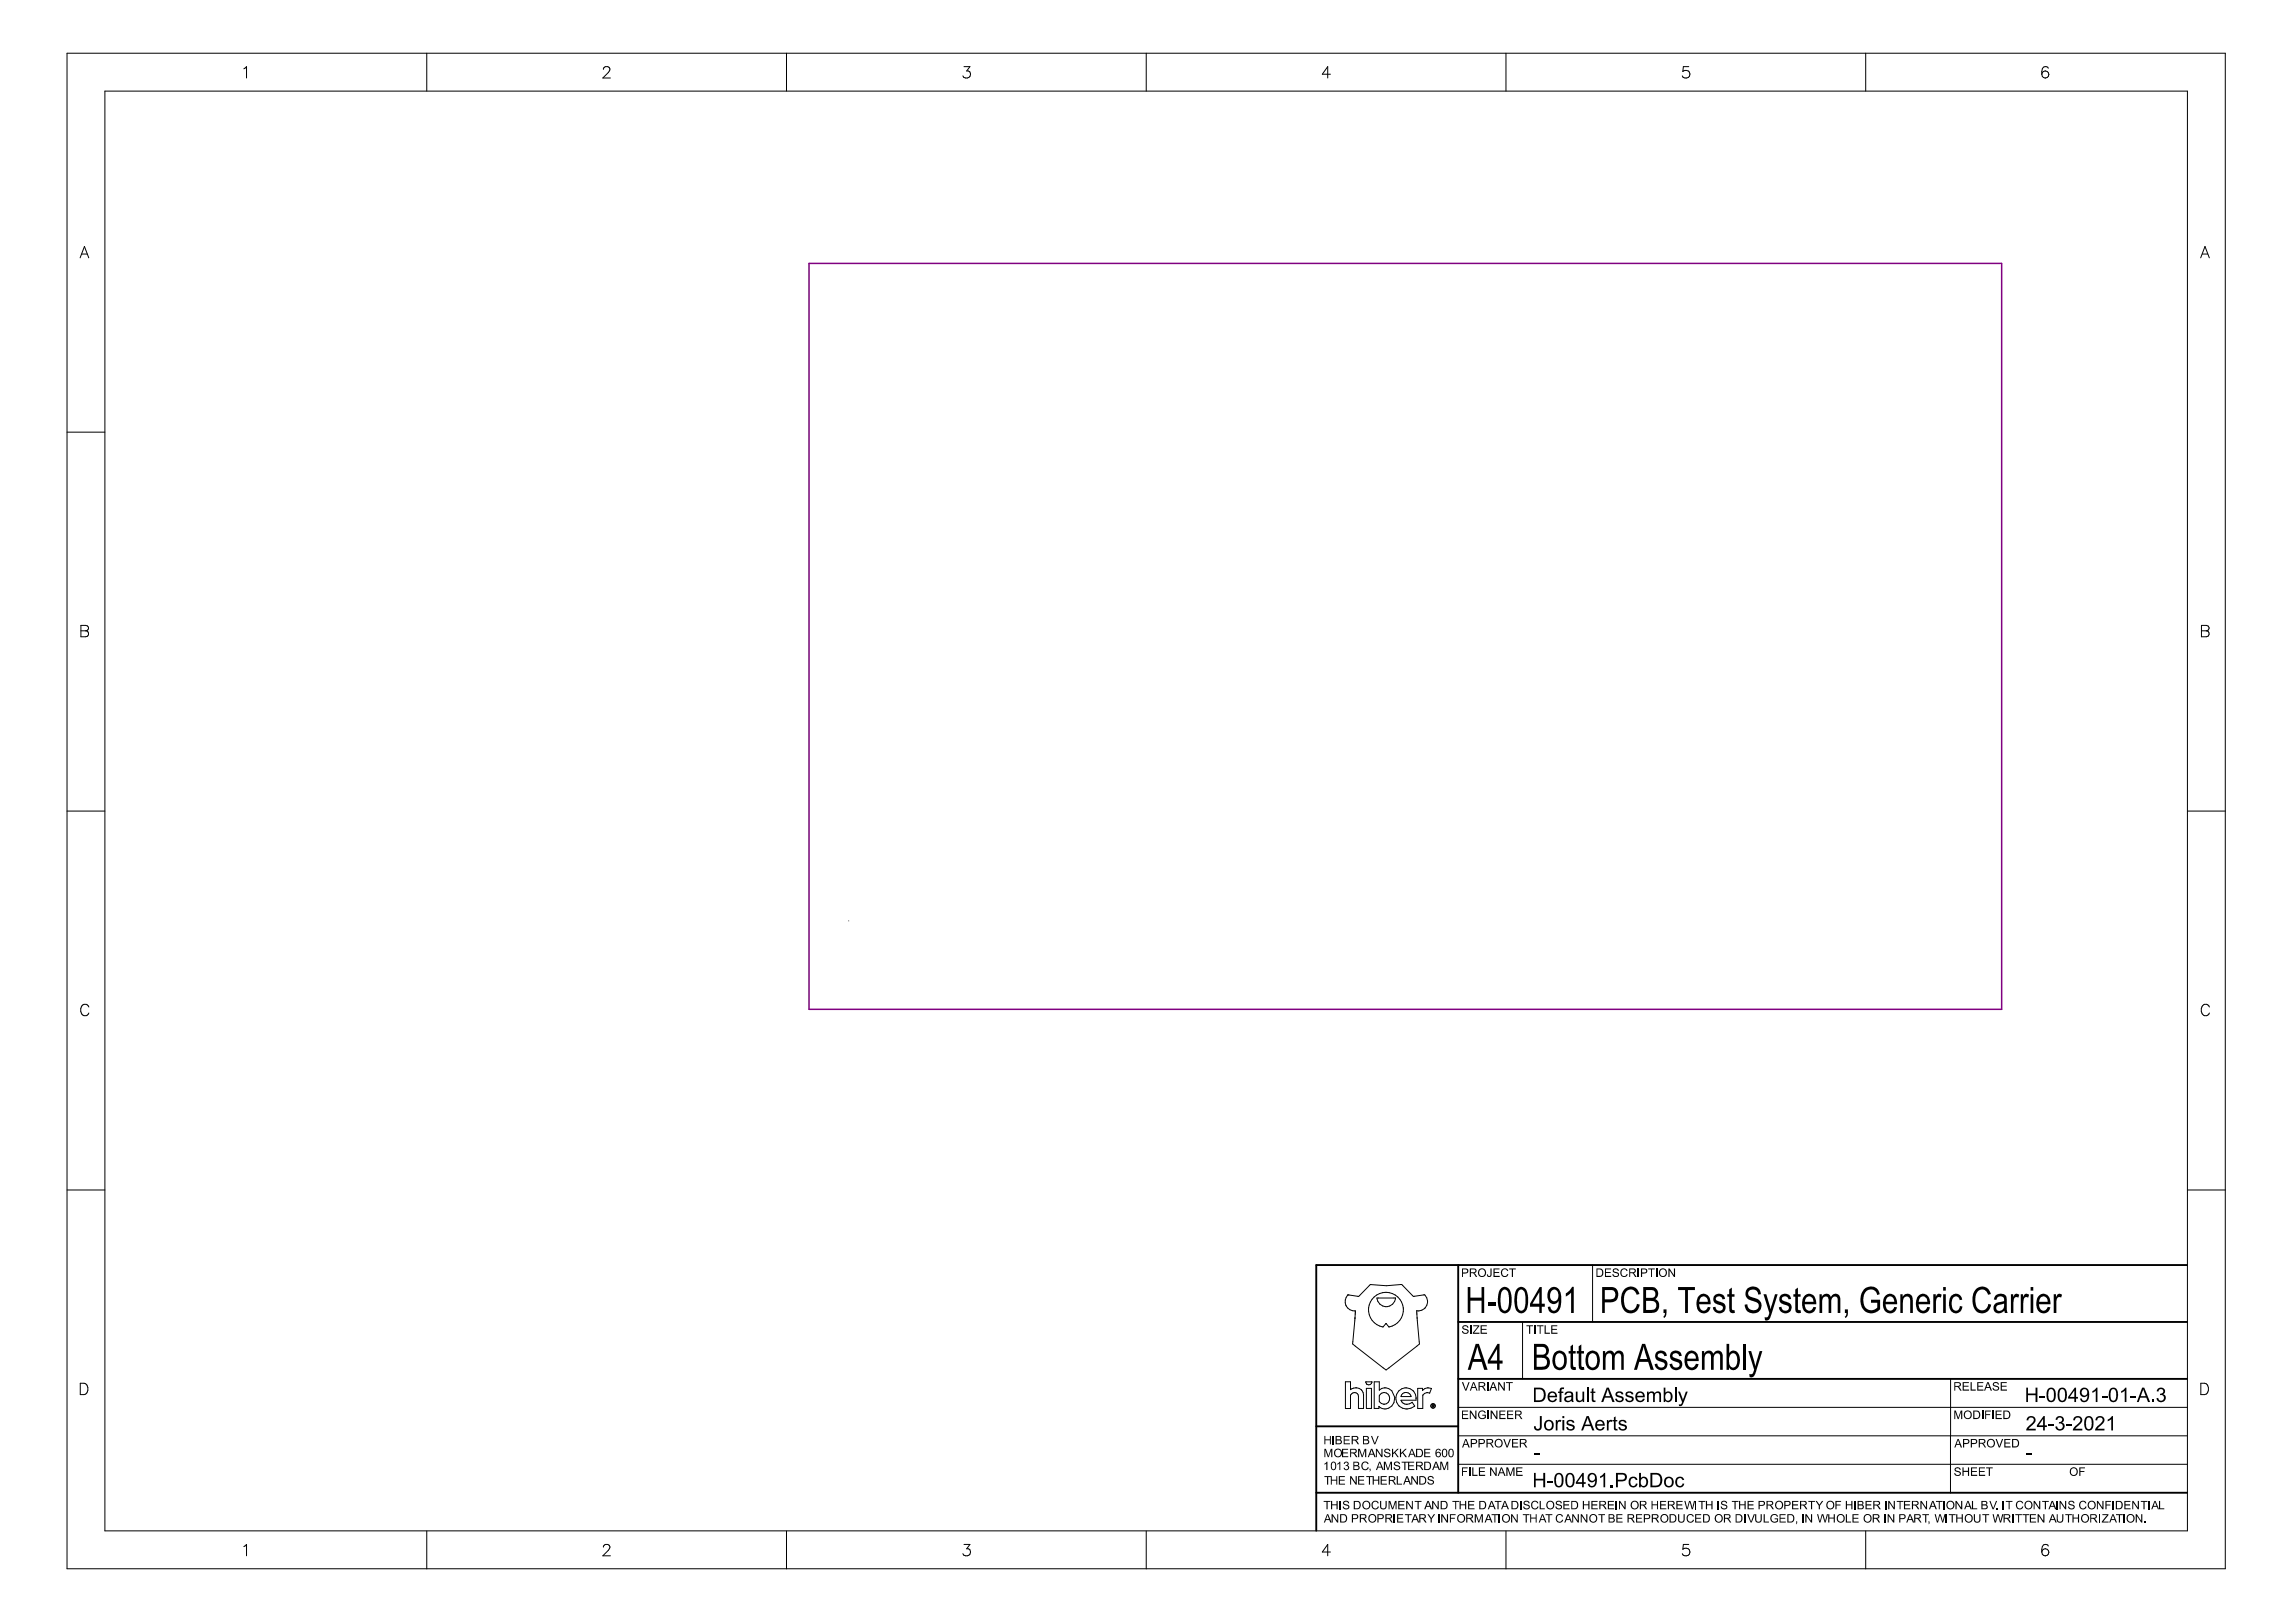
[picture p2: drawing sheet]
<svg xmlns="http://www.w3.org/2000/svg" width="420mm" height="297mm" viewBox="0 0 420 297" stroke-linecap="round" stroke-linejoin="round" font-family="sans-serif">
<g fill="#000">
<path d="M155.3 168.5l.2 .1h-.2zM155.3 168.6l.2 .1zM155.3 168.4h.2zM272.9 232.2h.2l-.1 1.3-.2 .2h-.4l-.2-.4h.2a.23 .23 0 0 0 .3 .2 .23 .23 0 0 0 .2-.3zM272.4 238.3h1.4v.6h-1.4zM273.4 232.2h1.1v.1h-.9v.5h.9v.2h-.9v.5h1v.2h-1.2zM275 232.3l.6-.2 .5 .3v.2h-.2l-.2-.3h-.4l-.3 .5 .1 .5 .3 .2h.4l.2-.3h.2l-.3 .4-.6 .1-.3-.2-.2-.7zM276.3 232.2h1.2v.1h-.5v1.4h-.2v-1.4h-.5zM293.8 232.2h1.2v.1h-1v.5h.9v.2h-.9v.5h1v.2h-1.2zM295.4 232.3l.7-.1 .2 .1 .1 .3h-.2l-.2-.3h-.3a.25 .25 0 0 0-.3 .3 .25 .25 0 0 0 .4 .2l.6 .3-.1 .4-.2 .2h-.5l-.4-.3v-.2h.2l.2 .3h.5a.32 .32 0 0 0 0-.4 .32 .32 0 0 0-.4-.1l-.4-.3zM296.9 232.3l.5-.2 .5 .3 .1 .2h-.2l-.2-.2-.4-.1-.3 .4v.6l.2 .2h.4l.3-.3h.2l-.3 .4-.5 .1-.4-.2-.1-.8zM297.4 235.9l.6-.3a1.58 1.58 0 0 1 2.2 1.2l-.6 .1a1.17 1.17 0 0 0-1.3-.8 1.17 1.17 0 0 0-1 1.3v.7a1.42 1.42 0 0 0 1.3 1.7l.4-.1 .3-.2 .4-.9 .5 .2-.1 .3a1.65 1.65 0 0 1-1.8 1.3 1.65 1.65 0 0 1-1.4-1.7l-.1-1.3 .1-.5z"/>
<path d="M299.8 232.2h.2v1.5h-.2zM301.7 232.2h1.3v.1h-.6v1.4h-.1v-1.4h-.6zM303.2 232.2h.2v1.5h-.2zM305.5 232.2h.2l.8 1.2v-1.2h.2v1.5h-.2l-.8-1.2v1.2h-.2zM307.2 235.6h3.1v.5h-1.3v4.2h-.5v-4.2h-1.3zM314 237l.2-.1a1.09 1.09 0 0 1 1.6 .8l-.4 .1a.61 .61 0 0 0-.7-.6 .61 .61 0 0 0-.5 .7l1.5 .7 .2 .5v.5a1.18 1.18 0 0 1-1.3 .8 1.18 1.18 0 0 1-1-1.1l.5-.1v.1a.66 .66 0 0 0 .7 .6 .66 .66 0 0 0 .6-.7l-.1-.2-.7-.3a1.01 1.01 0 0 1-.9-.7 1.01 1.01 0 0 1 .3-1zM316.6 236l.5-.3v1.2h.5v.4h-.5v2a.35 .35 0 0 0 .1 .4 .35 .35 0 0 0 .4 .1v.5h-.1a.71 .71 0 0 1-.8-.2 .71 .71 0 0 1-.1-.7v-2.1h-.4v-.4h.4zM319.9 235.8l.9-.4 .8 .2 .6 .6 .2 .7h-.5l-.1-.3-.3-.4-.8-.2a.69 .69 0 0 0-.6 .8 .69 .69 0 0 0 .7 .6l1.2 .5 .4 .5 .1 .7-.1 .4-.4 .6-.6 .2h-.7a1.44 1.44 0 0 1-1.3-1.5l.5-.1v.1a1.05 1.05 0 0 0 1 1 1.05 1.05 0 0 0 1.1-.8v-.1a1.43 1.43 0 0 0-1.4-.9 1.29 1.29 0 0 1-1-.9 1.29 1.29 0 0 1 .3-1.3zM326.1 237l.1-.1a1.11 1.11 0 0 1 1.7 .8l-.5 .1a.59 .59 0 0 0-.6-.6 .59 .59 0 0 0-.5 .7l1.4 .6 .3 .3v.6a1.17 1.17 0 0 1-1.2 1 1.17 1.17 0 0 1-1.1-1.1l.5-.1v.1a.65 .65 0 0 0 .7 .6 .65 .65 0 0 0 .6-.8l-.9-.4a1 1 0 0 1-.8-.7 1 1 0 0 1 .3-1zM328.7 236l.5-.3v1.2h.5v.4h-.5v2a.34 .34 0 0 0 0 .4 .34 .34 0 0 0 .5 .1v.5h-.2a.71 .71 0 0 1-.7-.2 .71 .71 0 0 1-.1-.8v-2h-.4v-.4h.4zM333.1 236.9h.4l.1 .4a.87 .87 0 0 1 .8-.5 .87 .87 0 0 1 .8 .6l.4-.5 .4-.1 .5 .1 .3 .3 .1 .4v2.7h-.5v-2.3a.6 .6 0 0 0-.6-.7 .6 .6 0 0 0-.5 .7v2.3h-.5v-2.3a.61 .61 0 0 0-.6-.7 .61 .61 0 0 0-.6 .7v2.3h-.5zM341.3 235.9l.4-.2 .7-.3 .9 .2 .6 .5 .2 .6v.2l-.4 .1a1.25 1.25 0 0 0-1.5-1 1.25 1.25 0 0 0-1 1.4v.7a1.45 1.45 0 0 0 .8 1.6 1.45 1.45 0 0 0 1.7-.4v-.9h-1.2v-.5h1.7v1.7l-.8 .6-1 .2-.8-.3-.6-.6-.3-.8-.1-1 .3-1.2z"/>
<path d="M347.9 236.9h.4v.4a1.01 1.01 0 0 1 1.3-.5 1.01 1.01 0 0 1 .6 1.3v2.2h-.5v-2.3a.68 .68 0 0 0-.7-.7 .68 .68 0 0 0-.6 .9v2.1h-.5zM354 236.9h.4v.4a.62 .62 0 0 1 .4-.5 .62 .62 0 0 1 .7 .2l-.2 .5a.59 .59 0 0 0-.6 0 .59 .59 0 0 0-.3 .7v2.1h-.4zM357.3 237.1l.1-.1a1.14 1.14 0 0 1 1.2-.1 1.14 1.14 0 0 1 .7 1h-.5a.73 .73 0 0 0-.9-.6 .73 .73 0 0 0-.6 .9v.7a.76 .76 0 0 0 .4 .8 .76 .76 0 0 0 .9-.1l.2-.6 .5 .1-.1 .3a1.19 1.19 0 0 1-1.3 1 1.19 1.19 0 0 1-1-1.4v-1.3zM361.8 235.9l.5-.3a1.58 1.58 0 0 1 2.2 1.2l-.5 .1a1.17 1.17 0 0 0-1.4-.8 1.17 1.17 0 0 0-.9 1.3l-.1 .7a1.42 1.42 0 0 0 1.3 1.7l.4-.1 .4-.2 .3-.9 .6 .2-.1 .3a1.66 1.66 0 0 1-1.8 1.3 1.66 1.66 0 0 1-1.5-1.7l-.1-1.3 .1-.5zM368.2 236.9h.4v.4a.65 .65 0 0 1 .6-.5l.5 .2-.2 .5a.59 .59 0 0 0-.7 .1 .59 .59 0 0 0-.2 .6v2.1h-.4zM370 236.9h.4v.4a.62 .62 0 0 1 .4-.5 .62 .62 0 0 1 .7 .2l-.2 .5a.6 .6 0 0 0-.7 .1 .6 .6 0 0 0-.1 .6l-.1 2.1h-.4zM376 236.9h.4v.4a.62 .62 0 0 1 .5-.5 .62 .62 0 0 1 .6 .2l-.2 .5a.6 .6 0 0 0-.6 .1 .6 .6 0 0 0-.2 .6v2.1h-.5zM267.9 242.6h.6l.3 .2 .1 .2h-.3l-.1-.2-.3-.1a.25 .25 0 0 0-.3 .3 .25 .25 0 0 0 .4 .2l.3 .1 .3 .3-.2 .4-.7 .1-.3-.3v-.2h.1l.2 .3h.3a.29 .29 0 0 0 .4-.3 .29 .29 0 0 0-.4-.2l-.4-.1-.2-.3zM267.6 253h.3l.5 1.3 .5-1.3h.2l-.6 1.5h-.2zM267.7 258.2h1.1v.1h-1v.5h.9v.2h-.9v.5h1v.2h-1.1zM269.2 242.6h.2v1.5h-.2zM269.1 258.2h.2l.8 1.2v-1.2h.2v1.5h-.2l-.8-1.2v1.2h-.2z"/>
<path d="M269.7 242.6h1.1v.1l-.9 1.2h1v.2h-1.3v-.2l1-1.2h-.9zM270.9 258.3l.6-.2 .4 .2 .1 .3h-.2l-.2-.3-.5 .1-.3 .6 .2 .4 .5 .1 .3-.1v-.3h-.4v-.2h.6v.6l-.4 .2h-.4l-.4-.2-.2-.6zM268.7 235.6h.5v1.9h2v-1.9h.5v4.7h-.5v-2.3h-2v2.3h-.5zM271.1 242.6h1.1v.1h-.9v.5h.8v.2h-.8v.5h.9v.2h-1.1zM272.3 253h.2v1.5h-.2zM272.4 258.2h.2v1.5h-.2zM272.9 258.2h.3l.7 1.2v-1.2h.3v1.5h-.3l-.8-1.2v1.2h-.2zM274.3 253h.2l.8 1.2v-1.2h.2v1.5h-.2l-.8-1.2v1.2h-.2zM274.5 258.2h1.1v.1h-.9v.5h.8v.2h-.8v.5h.9v.2h-1.1zM275.7 253h1.3v.1h-.6v1.4h-.2v-1.4h-.5zM275.9 258.2h1.1v.1h-.9v.5h.9v.2h-.9v.5h1v.2h-1.2zM279.5 242.6h1.2v.1h-.5v1.4h-.3v-1.4h-.4z"/>
<path d="M280.9 242.6h.2v1.5h-.2zM281.4 242.6h1.2v.1h-.5v1.4h-.2v-1.4h-.5zM282.8 242.6h.2v1.3h.8v.2h-1zM284 242.6h1.1v.1h-.9v.5h.8v.2h-.8v.5h.9v.2h-1.1zM284.8 259.9h.3v.3l.3-.3 .5 .1-.2 .2h-.2l-.3 .2-.1 1.4h-.3zM285.7 254l.6-.1v.3a.27 .27 0 0 0-.3 0 .27 .27 0 0 0-.1 .3v.2h.3v.2h-.3v1.7h-.4v-1.7h-.3v-.2h.3l.1-.5zM287 260l.7-.1 .5 .3v.2h-.3l-.2-.3-.5 .1v.3l.9 .3 .2 .2-.1 .6-.5 .2-.6-.1-.4-.5h.4l.2 .3 .2 .1a.32 .32 0 0 0 .5-.3 .32 .32 0 0 0-.4-.3l-.8-.3v-.3zM287.5 246.4l.5-.3v1.2h.5v.4h-.5v2a.35 .35 0 0 0 .1 .4 .35 .35 0 0 0 .4 .1v.5h-.2a.73 .73 0 0 1-.7-.2 .73 .73 0 0 1-.1-.8v-2h-.3v-.4h.3zM287.8 235.5h.3v4.8h-.5v-3.7l-.9 .7v-.6l.7-.6zM289 246.4l.5-.3v1.2h.5v.4h-.5v2a.35 .35 0 0 0 .1 .4 .35 .35 0 0 0 .4 .1l.1 .5h-.2a.66 .66 0 0 1-.7-.1 .66 .66 0 0 1-.2-.7v-2.2h-.3v-.4h.3zM288.5 254.7h.3l.1 1.4a.47 .47 0 0 0 .6 .2 .47 .47 0 0 0 .2-.6v-1h.3v1.9h-.2v-.3l-.6 .3-.5-.1-.2-.4zM291.4 254.2l.3-.2v.7h.4v.2h-.4v1.1a.22 .22 0 0 0 .1 .3 .22 .22 0 0 0 .3 0v.3h-.4l-.2-.2-.1-1.5h-.2v-.2h.2z"/>
<path d="M294.2 259.9h.3v.3l.3-.3h.4l-.1 .3h-.1a.45 .45 0 0 0-.5 .6v1h-.3zM295.5 259.4l.3-.2v.7h.3v.2h-.3v1.1a.21 .21 0 0 0 .1 .3 .21 .21 0 0 0 .2 0l.1 .3h-.5l-.2-.2v-1.5h-.3v-.2h.3zM293.5 247.3h.4v.4a.86 .86 0 0 1 .9-.5 .86 .86 0 0 1 .7 .6l.1-.1a.9 .9 0 0 1 1.2-.5 .9 .9 0 0 1 .5 1.1v2.4h-.5v-2.5a.58 .58 0 0 0-.7-.5 .58 .58 0 0 0-.5 .7v2.3h-.5v-2.4a.59 .59 0 0 0-.6-.6 .59 .59 0 0 0-.5 .7l-.1 2.3h-.4zM296 254.8l.6-.1a.54 .54 0 0 1 .6 .5h-.3l-.1-.2-.3-.1a.3 .3 0 0 0-.4 .3 .3 .3 0 0 0 .4 .2l.5 .2a.6 .6 0 0 1 .2 .7 .6 .6 0 0 1-.8 .3l-.5-.1-.2-.5h.3l.2 .3 .4 .1a.26 .26 0 0 0 .3-.2 .26 .26 0 0 0-.1-.3l-1-.4v-.4zM296.5 260l.7-.1a.54 .54 0 0 1 .6 .5h-.3l-.2-.2-.2-.1a.3 .3 0 0 0-.5 .3 .3 .3 0 0 0 .5 .2l.7 .4 .1 .4-.3 .3-.3 .1h-.5l-.3-.1-.2-.4v-.1h.3l.2 .3 .4 .1a.31 .31 0 0 0 .3-.4 .31 .31 0 0 0-.4-.2l-.7-.3-.1-.4zM297.8 254.8l.8-.1 .3 .1 .1 .4h-.3l-.1-.2-.4-.1a.28 .28 0 0 0-.3 .3 .28 .28 0 0 0 .4 .2l.5 .2a.64 .64 0 0 1 .1 .9 .64 .64 0 0 1-.9 .1l-.3-.2-.2-.4h.4l.1 .3 .3 .1a.32 .32 0 0 0 .5-.3 .32 .32 0 0 0-.5-.3l-.5-.2-.2-.2v-.3zM301.5 254.7h.3v.3l.4-.3h.5l.2 .3 .5-.3 .5 .1 .2 .3v1.5h-.3v-1.3a.43 .43 0 0 0-.5-.4 .43 .43 0 0 0-.3 .6v1.1h-.4v-1.3a.42 .42 0 0 0-.5-.4 .42 .42 0 0 0-.2 .7v1h-.4zM303.3 247.4l.3-.1a1.09 1.09 0 0 1 1.6 .8l-.5 .1a.59 .59 0 0 0-.6-.6 .59 .59 0 0 0-.6 .7l1.5 .6 .2 .5v.4a1.17 1.17 0 0 1-1.2 1 1.17 1.17 0 0 1-1.1-1.1l.5-.1v.1a.65 .65 0 0 0 .8 .6 .65 .65 0 0 0 .5-.8l-.8-.4a.99 .99 0 0 1-.8-.6 .99 .99 0 0 1 .2-1.1zM304.6 239.6h.5v.7a.98 .98 0 0 1-.4 .9l-.2-.2 .3-.3v-.4h-.2zM306 247.4l.3-.1a1.07 1.07 0 0 1 1.6 .8l-.5 .1a.59 .59 0 0 0-.6-.6 .59 .59 0 0 0-.5 .7l.8 .4a1.08 1.08 0 0 1 .8 1.6 1.08 1.08 0 0 1-1.8 .2l-.2-.2-.2-.6 .5-.1v.2a.62 .62 0 0 0 .8 .5 .62 .62 0 0 0 .3-.9l-.7-.3a1 1 0 0 1-.7-1.5zM307.2 254.7h.4l.5 1.5 .5-1.5h.4l-.9 2.3-.4 .4-.3-.1v-.3h.3l.3-.4zM311.6 247.3h.4v.4a.87 .87 0 0 1 .9-.5 .87 .87 0 0 1 .8 .6l.4-.5 .4-.1h.4l.4 .4 .1 .4v2.7h-.5v-2.6l-.1-.2-.3-.2-.4 .1-.3 .3-.1 2.6h-.4v-2.3a.61 .61 0 0 0-.7-.7 .61 .61 0 0 0-.5 .7v2.3h-.5z"/>
<path d="M319.1 246h.5v4.7h-.5zM320.1 247.3h.5l.8 2.7 .8-2.7h.5l-1.5 4.4a.66 .66 0 0 1-.9 .3v-.5h.5l.4-.8zM322.9 236.9h.5l.8 2.7 .8-2.7h.5l-1.4 4.1a.74 .74 0 0 1-1 .6v-.5a.59 .59 0 0 0 .8-.7zM337.8 239.6h.5v.7a.98 .98 0 0 1-.4 .9l-.2-.2 .3-.2v-.5h-.2zM357.8 258.2h.3l.4 1.3 .5-1.3h.3v1.5h-.3v-1.3l-.4 1.3h-.2l-.4-1.3v1.3h-.2zM359.3 253h1.2v.1h-1v.5h.9v.2h-.9v.5h1v.2h-1.2zM360.8 253h.2v1.3h.7v.2h-.9zM362.9 258.2h.2v1.5h-.2zM362 253h1.1v.1h-.9v.5h.8v.2h-.8v.5h.9v.2h-1.1zM363.4 258.2h1.1v.1h-.9v.5h.8v.2h-.8v.7h-.2zM364.8 258.2h.2v1.5h-.2zM365 253h.7l.3 .4h-.2l-.1-.2-.4-.1a.25 .25 0 0 0-.2 .3 .25 .25 0 0 0 .3 .2l.4 .1 .2 .3-.2 .4-.7 .1-.3-.3v-.2h.2l.1 .3h.4a.29 .29 0 0 0 .3-.3 .29 .29 0 0 0-.4-.2l-.4-.1-.2-.3z"/>
<path d="M365.4 258.2h1.1v.1h-.9v.5h.8v.2h-.8v.5h.9v.2h-1.1zM366.3 253h1.1v.1h-.9v.5h.9v.2h-.9v.5h.9v.2h-1.1zM371.3 259.3l.7-.1 .6 .3v.7l-1.2 1.3h1.3v.3h-1.7l.1-.5 1.1-1 .2-.3-.1-.3-.3-.3-.5 .2-.1 .4-.4-.1zM371 254h.3v1h1.4v-1h.3v2.6h-.3v-1.3h-1.4v1.3h-.3zM373.4 255.5h1v.3h-1zM376.7 259.3l.6-.1 .4 .1 .2 .4-.1 .5a.19 .19 0 0 0-.2 .2 .19 .19 0 0 0 .2 .1l.2 .6-.3 .6-.7 .1-.5-.2-.2-.5 .3-.1 .1 .4 .3 .2 .5-.1 .2-.4-.2-.5h-.6l.1-.3 .5-.2v-.6l-.4-.1-.4 .2v.3l-.4-.1zM379.8 259.3l.8-.1 .5 .3 .1 .5-.1 .3-1.2 1.2h1.3v.3h-1.7l.2-.6 1.2-1.2v-.4l-.3-.2-.5 .1-.2 .5-.3-.1zM383.1 254.6l.5-.3 .2-.3h.2v2.6h-.3v-2l-.6 .3zM383.9 259.3l.8-.1 .5 .3v.8l-1.2 1.2h1.3v.3h-1.7l.2-.6 .9-.8 .3-.5-.1-.3-.2-.2-.6 .1-.1 .5-.4-.1zM384.8 255.5h1v.3h-1zM388.4 254.6l.7-.6h.2v2.6h-.3v-2l-.7 .3zM390.1 255.5h1v.3h-1z"/>
<path d="M394 256.2h.3v.4h-.3zM395.1 254.1l.7-.1 .3 .1 .3 .3-.1 .5-.3 .3 .4 .2 .1 .6-.3 .5-.4 .1-.7-.1-.3-.6 .3-.1 .1 .4 .3 .2 .6-.2v-.6l-.3-.3h-.4l.1-.2 .4-.1 .2-.4-.2-.3-.3-.1-.3 .2-.1 .3-.3-.1zM242.5 267.9l.5-.4v1.5h-.2v-1.2l-.3 .3zM242.3 274.7h1.3v.2h-.5v1.3h-.2v-1.3h-.6zM242.5 262.8h.1v.6h.9v-.6h.2v1.5h-.2v-.7h-.9v.7h-.1zM242.5 270.2h1.2v.1h-.5v1.4h-.2v-1.4h-.5zM242.5 265.2h.3l.4 1.3 .5-1.3h.2v1.5h-.2v-1.3l-.4 1.3h-.2l-.5-1.3v1.3h-.1zM243.9 262.8h.2v1.5h-.2zM243.7 270.2h.1v.6h.9v-.6h.1v1.5h-.1v-.7h-.9v.7h-.1zM243.7 274.7h.2v.6h.8v-.6h.2v1.5h-.2v-.7h-.8v.7h-.2zM243.8 277.1h.2l.8 1.2v-1.2h.2v1.6h-.2l-.8-1.3v1.3h-.2zM244.8 267.9l.6-.4v1.5h-.2v-1.2l-.3 .3z"/>
<path d="M245.2 274.7h.3v1.5h-.3zM245.1 270.2h1.1v.1h-.9v.5h.9v.2h-.9v.5h1v.2h-1.2zM246 274.8l.7-.1 .3 .4h-.2l-.2-.3-.3 .1a.27 .27 0 0 0-.2 .3 .27 .27 0 0 0 .4 .1l.5 .4-.1 .5h-.7l-.4-.3v-.2h.2l.2 .3 .4 .1a.29 .29 0 0 0 .2-.5 .29 .29 0 0 0-.4-.1l-.5-.2zM246.2 267.6l.3-.1 .4 .2v.2l-.2 .3 .3 .3-.1 .3-.3 .3-.5-.2-.1-.3 .2 .1a.3 .3 0 0 0 .4 .2 .3 .3 0 0 0 .2-.4 .3 .3 0 0 0-.4-.2v-.2h.2a.25 .25 0 0 0-.1-.4 .25 .25 0 0 0-.3 .2h-.2zM245.7 265.2h1.1v.1h-.9v.5h.9v.2h-.9v.5h.9v.2h-1.1zM246 262.8h1.1v.2h-.9v.5h.8v.1h-.8v.6h1v.1h-1.2zM247.2 270.2h.2l.8 1.2v-1.2h.2v1.5h-.2l-.8-1.2v1.2h-.2zM248.6 270.2h1.2v.1h-.9v.5h.8v.2h-.8v.5h.9v.2h-1.2zM249.6 267.6l.6-.1 .4 .4-.2 .1-.2-.3h-.4l-.3 .3-.1 .4 .3 .4 .3 .1 .4-.4 .2 .1-.4 .4h-.5l-.4-.4v-.6zM248.6 265.2h.4l.4 1.3 .5-1.3h.2v1.5h-.2v-1.3l-.4 1.3h-.2l-.4-1.3v1.3h-.3zM250.7 268.8h.2v.4l-.1 .1zM250.1 270.2h1.2v.1h-.5v1.4h-.2v-1.4h-.5z"/>
<path d="M251 262.8h.2l.5 1.4 .5-1.4h.2l-.6 1.5h-.2zM251.3 274.8l.7-.1 .3 .2 .1 .2h-.2l-.2-.2-.3-.1-.4 .4v.6l.3 .3h.4l.2-.4h.3l-.4 .5h-.6l-.3-.3-.1-.7zM251.3 270.2h.2v.6h.8v-.6h.2v1.5h-.2v-.7h-.8v.7h-.2zM251.9 265.2h.2l.8 1.2v-1.2h.2v1.5h-.2l-.8-1.2v1.2h-.2zM252.8 270.2h1.1v.1h-.9v.5h.8v.2h-.8v.5h.9v.2h-1.1zM252.7 274.7h.2v1.1l.3 .3 .4-.2 .1-1.2h.2v1l-.2 .4-.6 .2-.4-.2zM253.6 265.2h.7l.2 .1v.3l-.6-.3a.27 .27 0 0 0-.3 .3 .27 .27 0 0 0 .5 .2l.4 .2 .1 .4-.3 .3h-.7l-.2-.5h.2v.2l.3 .1 .5-.1v-.2l-.9-.4-.1-.4zM253.4 267.5h.3l.4 1.3 .5-1.3h.2v1.5h-.2v-1.2l-.4 1.2h-.2l-.4-1.3v1.3h-.2zM255.2 277.1h.2v1.6h-.2zM254.8 265.2h.3v.7l.7-.7h.3l-.7 .6 .7 .9h-.2l-.6-.8-.2 .3v.5h-.3zM254.2 274.7h.3l.5 1.3 .4-1.3h.3v1.5h-.2v-1.3l-.4 1.3h-.3l-.4-1.3v1.3h-.2zM255.4 267.6l.6-.1 .3 .4-.2 .1-.1-.3h-.3a.27 .27 0 0 0-.3 .3 .27 .27 0 0 0 .4 .1l.5 .3v.4l-.2 .2h-.7l-.3-.4 .2-.1 .1 .3 .3 .1 .4-.1 .1-.2-1-.5v-.3z"/>
<path d="M255.7 270.2h.2v1.3h.8v.2h-1zM256.3 265.2h.2v.7l.8-.7h.3l-.7 .6 .7 .9h-.3l-.5-.8-.3 .3v.5h-.2zM255.8 277.1h1.1v.2h-.9v.5h.8v.2h-.8v.5h.9v.2h-1.1zM256 274.7h1.1v.2h-.9v.4h.9v.2h-.9v.6h1v.1h-1.2zM256.6 267.5h1.2v.2h-.5v1.3h-.2v-1.3h-.5zM257.2 277.1h1.3v.2h-.6v1.4h-.2v-1.4h-.5zM257.4 274.7h.3l.8 1.2v-1.2h.2v1.5h-.2l-.8-1.2v1.2h-.3zM257.8 267.5h1.1v.2h-.9v.5h.8v.2h-.8v.5h.9v.1h-1.1zM258.4 270.2h.2l.8 1.2v-1.2h.2v1.5h-.2l-.8-1.2v1.2h-.2zM259 274.7h1.3v.2h-.6v1.3h-.2v-1.3h-.5zM260.7 265.2h1.1v.1h-.9v.5h.9v.2h-.9v.5h1v.2h-1.2zM261.5 270.2h.8l.2 .4h-.2l-.1-.2-.3-.1a.26 .26 0 0 0-.3 .3 .26 .26 0 0 0 .4 .2l.5 .3-.1 .5-.7 .1-.4-.4v-.1h.2l.1 .2 .4 .1a.29 .29 0 0 0 .3-.3 .29 .29 0 0 0-.4-.2l-.5-.3z"/>
<path d="M261.3 277.1h.3l.4 .8 .5-.8h.3l-.7 .9v.7h-.2v-.7zM262.2 274.7h.2l.8 1.2v-1.2h.2v1.5h-.2l-.8-1.2v1.2h-.2zM263.3 277.1h.2v1.6h-.2zM263.9 277.1h.2l.8 1.2v-1.2h.2v1.6h-.2l-.8-1.3v1.3h-.2zM263.7 267.5h.3l.4 1.3 .5-1.3h.2v1.5h-.1v-1.2l-.5 1.2h-.2l-.4-1.3v1.3h-.2zM265.5 277.1h1v.2h-.9v.5h.8v.2h-.8v.7h-.1zM265.9 274.7h1.2v.2h-.5v1.3h-.2v-1.3h-.5zM267.2 274.7h.2v.6h.8v-.6h.2v1.5h-.2v-.7h-.8v.7h-.2zM267.7 268.6h1v.1h-.9v.5h.8v.2h-.8v.7h-.1zM269 268.6h.2v1.5h-.2zM269.5 268.6h.3v1.3h.7v.2h-1zM268.8 274.7h1.1v.2h-.9v.4h.9v.2h-.9v.6h1v.1h-1.2z"/>
<path d="M270 277.1h.3l.5 1.3 .4-1.3h.3v1.6h-.2v-1.3l-.5 1.3h-.1l-.5-1.4v1.4h-.2zM270.8 268.6h1.1v.1h-.9v.5h.8v.2h-.8v.5h.9v.2h-1.1zM272.8 268.6h.2l.8 1.2v-1.2h.2v1.5h-.2l-.8-1.2v1.2h-.2zM273.1 277.1h1.2v.2h-.5v1.4h-.2v-1.4h-.5zM274.4 277.1h.2v1.6h-.2zM273.7 274.7h1.2v.2h-.5v1.3h-.2v-1.3h-.5zM275.2 263.4h.2l.5 1.3 .5-1.3h.2l-.6 1.5h-.2zM275.8 268.6h.3l.4 1.3 .5-1.3h.3v1.5h-.2v-1.3l-.5 1.3h-.2l-.4-1.3v1.3h-.2zM276.7 277.1h.2l.8 1.2v-1.2h.2v1.6h-.2l-.8-1.3v1.3h-.2zM276.8 263.4h1.1v.1h-.9v.5h.9v.2h-.9v.5h1v.2h-1.2zM278.3 274.7h.2v1.5h-.2zM277.6 268.6h1.1v.1h-.9v.5h.9v.2h-.9v.5h1v.2h-1.2z"/>
<path d="M279 274.8l.7-.1 .3 .2v.2h-.2l-.1-.2-.3-.1a.25 .25 0 0 0-.3 .3 .25 .25 0 0 0 .3 .2l.6 .2v.5l-.2 .2-.4 .1-.5-.4v-.2h.1l.3 .4h.4a.3 .3 0 0 0 .1-.5 .3 .3 0 0 0-.4-.1l-.4-.2zM278.8 277.1h1.2v.2h-.5v1.4h-.2v-1.4h-.5zM280.6 274.8l.6-.1 .3 .2 .1 .2h-.2l-.1-.2-.4-.1-.4 .4v.5l.3 .4h.4l.3-.4h.2l-.3 .5h-.7l-.3-.3-.1-.7zM280.2 277.1h.1v.7h.9v-.7h.1v1.6h-.1v-.8h-.9v.8h-.1zM280.8 265.9h1v.3h-1zM281.9 274.7h.2v1.4h.7v.1h-.9zM281.9 259.2h.4l-.1 2.3-.4 .3h-.5l-.3-.2-.2-.3v-.3h.4v.1a.4 .4 0 0 0 .4 .4 .4 .4 0 0 0 .3-.5zM280.8 269.6h.4v1h1.3v-1h.4v2.6h-.4v-1.2h-1.3v1.2h-.4zM283 277.1h1.2v.2h-.5v1.4h-.2v-1.4h-.5zM283.3 271.1h1v.3h-1zM285 274.7h.7l.2 .4h-.2l-.2-.3-.3 .1a.22 .22 0 0 0-.2 .2 .22 .22 0 0 0 .3 .2l.7 .3v.3l-.3 .3-.4 .1-.5-.3v-.3h.2l.1 .3 .3 .1 .4-.2-.1-.3-.8-.3-.1-.3zM285.1 277.2l.6-.1 .4 .2v.2l-.2 .1-.1-.3h-.4l-.4 .4 .1 .5 .2 .3h.4l.3-.4 .2 .1-.3 .4-.5 .1-.5-.3-.1-.7z"/>
<path d="M286.2 274.7h1.1v.2h-.9v.4h.9v.2h-.9v.6h1v.1h-1.2zM287.8 277.1h.3l.8 1.2v-1.2h.2v1.6h-.2l-.9-1.3v1.3h-.2zM289.4 277.1h.2l.8 1.2v-1.2h.2v1.6h-.2l-.8-1.3v1.3h-.2zM289.8 274.7h.2v.6h.8v-.6h.2v1.5h-.2v-.7h-.8v.7h-.2zM291.3 274.7h1.2v.2h-.9v.4h.8v.2h-.8v.6h.9v.1h-1.2zM292.6 277.1h1.2v.2h-.4v1.4h-.2v-1.4h-.6zM292.9 270.2l.6-.3 .2-.3h.2v2.6h-.3v-2l-.7 .3zM294.9 271.8h.4v.4h-.4zM294.4 274.7h1.1v.2h-.9v.4h.8v.2h-.8v.6h.9v.1h-1.1zM295.8 274.7h.2v1.5h-.2zM295.9 277.1h1.1v.2h-.9v.5h.9v.2h-.9v.5h1v.2h-1.2zM296.4 274.7h.2l.8 1.2v-1.2h.2v1.5h-.2l-.8-1.2v1.2h-.2z"/>
<path d="M298.5 270.4l.8-.1 .4 .2 .1 .3-.3 .1-.3-.4-.4 .1-.3 .5 .1 .6 .2 .2h.5l.2-.4h.3l-.2 .6-.7 .1-.5-.3-.2-.4v-.5zM299.5 277.1h1.1v.2h-.9v.5h.9v.2h-.9v.5h1v.2h-1.2zM302.4 274.7h.1v.6h.9v-.6h.2v1.5h-.2v-.7h-.9v.7h-.1zM303.9 274.7h1.1v.2h-.9v.4h.9v.2h-.9v.6h1v.1h-1.2zM307.1 270.4l.3-.1 .7 .1 .2 .4-.3 .1a.54 .54 0 0 0-.7-.3 .54 .54 0 0 0-.2 .7l.1 .5 .2 .2 .4-.1 .3-.4 .3 .1-.3 .4-.3 .2h-.5l-.3-.2-.3-.4v-.5zM306.9 274.7h1.2v.2h-1v.4h.9v.2h-.9v.6h1v.1h-1.2zM307.2 277.1h.2v1.2l.3 .2 .5-.1v-1.3h.2v1.1l-.2 .4-.5 .1-.4-.3zM309.1 277.2l.6-.1 .4 .4-.2 .1-.2-.3h-.3l-.4 .3v.6l.3 .3h.4l.2-.4 .2 .1-.3 .5-.7-.1-.2-.3-.1-.6zM308.4 274.7h.2l.3 1.3 .3-1.3h.3l.3 1.3 .3-1.3h.2l-.4 1.5h-.2l-.3-1.3-.4 1.3h-.2zM310.4 274.7h.2v1.5h-.2zM310.3 277.1h1.2v.2h-.9v.5h.8v.2h-.8v.5h.9v.2h-1.2zM311 274.7h1.2v.2h-.5v1.3h-.2v-1.3h-.5z"/>
<path d="M312.3 274.7h.2v.6h.8v-.6h.2v1.5h-.2v-.7h-.8v.7h-.2zM314.4 274.7h.2v1.5h-.2zM315.3 274.7h.6l.3 .4h-.2l-.1-.2-.3-.1a.24 .24 0 0 0-.3 .2 .24 .24 0 0 0 .3 .3l.6 .3v.3l-.2 .3-.5 .1-.4-.3-.1-.3h.2l.1 .3 .3 .1 .5-.2-.1-.3-.9-.3v-.3zM317.1 274.7h1.2v.2h-.5v1.3h-.2v-1.3h-.5zM319.3 277.1h.2v1.6h-.2zM318.4 274.7h.2v.6h.8v-.6h.2v1.5h-.2v-.7h-.8v.7h-.2zM319.9 277.1h.2l.5 1.4 .5-1.4h.2l-.6 1.6h-.2zM319.9 274.7h1.2v.2h-.9v.4h.8v.2h-.8v.6h.9v.1h-1.2zM321.3 277.1h.2l.1 1.2 .3 .2 .4-.2v-1.2h.2v1.1l-.2 .4-.5 .1-.4-.3zM322.9 277.1h.2v1.4h.8v.2h-1zM324.4 277.2l.6-.1 .4 .2 .1 .2-.2 .1-.2-.3h-.5l-.3 .3v.4l.2 .4 .4 .1 .5-.2v-.2h-.5v-.2h.6v.6l-.7 .2-.5-.3-.2-.6zM325.8 277.1h1.1v.2h-.9v.5h.8v.2h-.8v.5h.9v.2h-1.1z"/>
<path d="M328.8 278.4h.2l-.1 .6-.1-.1 .1-.1zM328.1 274.7h1.1v.2h-.9v.4h.9v.2h-.9v.6h1v.1h-1.2zM330 277.1h.2v1.6h-.2zM330.5 277.1h.3l.8 1.2v-1.2h.2v1.6h-.2l-.9-1.3v1.3h-.2zM331.1 274.7h1.2v.2h-.5v1.3h-.2v-1.3h-.5zM332.4 274.7h.2l.5 .7 .5-.7h.2l-.6 .9v.6h-.2v-.6zM332.7 277.1h.2l.3 1.3 .3-1.3h.3l.3 1.3 .4-1.3h.2l-.5 1.6h-.1l-.4-1.4-.4 1.4h-.2zM334.7 277.1h.2v.7h.8v-.7h.2v1.6h-.2v-.8h-.8v.8h-.2zM336 274.7h1.1v.2h-.9v.5h.8v.1h-.8v.7h-.2zM337.9 277.1h.2v1.4h.8v.2h-1zM337.9 274.7h.2v.6h.8v-.6h.2v1.5h-.2v-.7h-.8v.7h-.2zM339.5 274.7h.2v1.5h-.2z"/>
<path d="M339.1 277.1h1.2v.2h-.9v.5h.8v.2h-.8v.5h.9v.2h-1.2zM341.5 274.7h1.2v.2h-1v.4h.9v.2h-.9v.6h1v.1h-1.2zM345 277.1h.2v1.6h-.2zM345.1 274.7h.2v1.5h-.2zM345.6 277.1h.2l.8 1.2v-1.2h.2v1.6h-.2l-.8-1.3v1.3h-.2zM345.7 274.7h.2l.8 1.2v-1.2h.2v1.5h-.2l-.8-1.2v1.2h-.2zM347.3 274.7h1.2v.2h-.5v1.3h-.2v-1.3h-.5zM348.6 274.7h1.1v.2h-.9v.4h.9v.2h-.9v.6h1v.1h-1.2zM351.6 274.7h.2l.8 1.2v-1.2h.2v1.5h-.2l-.8-1.2v1.2h-.2zM351.9 277.1h1.3v.2h-.5v1.4h-.2v-1.4h-.6zM353.1 278.4h.2v.4l-.2 .2zM354.4 274.7h1.2v.2h-.5v1.3h-.1v-1.3h-.6z"/>
<path d="M354.2 277.1h.2l.3 1.3 .4-1.3h.2l.3 1.3 .4-1.3h.2l-.4 1.6h-.2l-.4-1.4-.4 1.4h-.2zM355.8 274.7h.2v1.5h-.2zM356.2 277.1h.2v1.6h-.2zM356.8 277.1h1.2v.2h-.5v1.4h-.2v-1.4h-.5zM358 268.6h.6l.3 .2 .1 .2h-.2l-.1-.2-.4-.1a.25 .25 0 0 0-.3 .3 .25 .25 0 0 0 .4 .2l.4 .1 .2 .3-.2 .5h-.7l-.3-.3v-.2h.2l.1 .3h.4a.29 .29 0 0 0 .3-.3 .29 .29 0 0 0-.4-.2l-.4-.1-.2-.3zM358 274.7h.2l.8 1.2v-1.2h.3v1.5h-.3l-.8-1.2v1.2h-.2zM358.1 277.1h.3v.7h.8v-.7h.2v1.6h-.2v-.8h-.8v.8h-.3zM359.3 268.6h.2v.6h.8v-.6h.2v1.5h-.2v-.7h-.8v.7h-.2zM361 274.7h.2v1.4h.8v.1h-1zM360.8 268.6h1.2v.1h-.9v.5h.8v.2h-.8v.5h.9v.2h-1.2zM361.4 277.1h.2v1.2l.3 .2 .4-.2 .1-1.2h.2v1.2l-.2 .3-.6 .1-.3-.2zM362.3 268.6h1.1v.1h-.9v.5h.8v.2h-.8v.5h.9v.2h-1.1z"/>
<path d="M362.9 277.1h1.3v.2h-.5v1.4h-.3v-1.4h-.5zM363.6 268.6h1.2v.1h-.5v1.4h-.2v-1.4h-.5zM364.2 274.7h.2l.5 1.4 .5-1.4h.2l-.6 1.5h-.2zM365.5 276h.2v.2h-.2zM365.4 263.4h.2l.4 1.3 .5-1.3h.2l-.5 1.5h-.3zM364.8 277.1h.2l.3 1.3 .4-1.3h.2l.4 1.3 .3-1.3h.2l-.4 1.6h-.2l-.4-1.4-.4 1.4h-.2zM366.6 274.7h.2v1.5h-.2zM367 263.4h1.1v.1h-.9v.5h.8v.2h-.8v.5h.9v.2h-1.1zM367.2 274.7h1.2v.2h-.5v1.3h-.2v-1.3h-.5zM368.4 277.1h.2v1.6h-.2zM369.4 274.7h.7l.3 .4h-.2l-.1-.2-.4-.1-.4 .4v.5l.3 .4h.4l.2-.4h.3l-.5 .5h-.5l-.4-.4v-.7zM369 277.1h1.2v.2h-.5v1.4h-.2v-1.4h-.5z"/>
<path d="M370.3 277.1h1.2v.2h-.5v1.4h-.2v-1.4h-.5zM371 265.9h.9v.3h-.9zM371.6 277.1h1.1v.2h-.9v.5h.9v.2h-.9v.5h1v.2h-1.2zM372.3 274.7h.2l.8 1.2v-1.2h.2v1.5h-.2l-.8-1.2v1.2h-.2zM373.1 277.1h.2l.8 1.2v-1.2h.2v1.6h-.2l-.8-1.3v1.3h-.2zM373.9 274.7h1.2v.2h-.5v1.3h-.2v-1.3h-.5zM375 260.7h1v.3h-1zM376.5 274.7h.2v1.5h-.2zM376.6 277.1h.1l.1 1.3 .3 .1 .4-.1 .1-1.3h.2v1l-.3 .5-.5 .1-.4-.2zM377.1 274.7h.2l.8 1.2v-1.2h.2v1.5h-.2l-.9-1.2v1.2h-.1zM378.8 274.8l.7-.1 .3 .4h-.2l-.2-.3-.4 .1a.27 .27 0 0 0-.1 .3 .27 .27 0 0 0 .4 .1l.5 .4-.1 .5h-.7l-.4-.3v-.2h.2l.2 .3 .4 .1a.29 .29 0 0 0 .2-.5 .29 .29 0 0 0-.4-.1l-.5-.2zM378.3 260.7h1v.3h-1z"/>
<path d="M378.1 277.1h1.2v.2h-.5v1.4h-.2v-1.4h-.5zM379.4 277.1h.2v.7h.8v-.7h.2v1.6h-.2v-.8h-.8v.8h-.2zM380.9 274.8l.6-.1 .4 .2 .1 .2h-.2l-.3-.3-.4 .1-.2 .4v.4l.3 .4h.3l.3-.4h.2l-.2 .5-.6 .1-.5-.4-.1-.6zM380.7 268.6h1v.1h-.8v.5h.7v.2h-.7v.7h-.2zM384.2 277.1h.2v1.6h-.2zM383.9 274.7h.2l.8 1.2v-1.2h.2v1.5h-.2l-.8-1.2v1.2h-.2zM384.9 277.1h1.1v.2l-1 1.2h1v.2h-1.2v-.2l1-1.2h-.9zM385.5 274.7h1v.2h-.8v.5h.7v.1h-.7v.7h-.2zM385.9 259.8l.7-.6h.2v2.6h-.3v-2l-.6 .3zM386.8 274.7h.2v1.5h-.2zM387.4 277.1h1.2v.2h-.5v1.4h-.2v-1.4h-.5zM388.8 277.1h.2v1.6h-.2z"/>
<path d="M388.9 274.7h1.1v.2h-.9v.4h.9v.2h-.9v.6h1v.1h-1.2zM390.4 274.7h.2l.8 1.2v-1.2h.2v1.5h-.2l-.8-1.2v1.2h-.2zM391 277.1h.2l.8 1.2v-1.2h.2v1.6h-.2l-.8-1.3v1.3h-.2zM392.6 278.4h.2v.3h-.2zM391.9 274.7h1.3v.2h-.6v1.3h-.2v-1.3h-.5zM393.3 274.7h.2v1.5h-.2zM395.3 274.7h.2v1.4h.7v.1h-.9z"/>
<path d="M267.8 232.3v.6l.8-.1-.1-.4zM267.7 232.2h.9l.3 .4-.3 .4-.8 .1v.6h-.1z"/>
<path d="M269.3 232.3v.5l.7-.1a.25 .25 0 0 0 .1-.3 .25 .25 0 0 0-.3-.1zM269.1 232.2h.9l.2 .1 .1 .4-.4 .3 .5 .7h-.2l-.5-.7h-.4v.7h-.2z"/>
<path d="M270.7 232.9a.6 .6 0 0 0 1.2 0 .6 .6 0 0 0-1.2 0zM270.5 232.9a.8 .8 0 0 1 1.6 0 .8 .8 0 0 1-1.6 0z"/>
<path d="M275.1 236.2l-.3 .7-.1 1.4a1.55 1.55 0 0 0 .5 1.5 .78 .78 0 0 0 1-.9v-1.6a1.04 1.04 0 0 0-.8-1.3zM274.8 235.8a1.23 1.23 0 0 1 1.4 0 1.23 1.23 0 0 1 .5 1.2l.1 1.4a1.95 1.95 0 0 1-.9 1.9 1.3 1.3 0 0 1-1.6-1.5v-1.3a2.42 2.42 0 0 1 .5-1.7z"/>
<path d="M278.1 236.2l-.3 1v1.3a1.22 1.22 0 0 0 .7 1.4h.2a1.92 1.92 0 0 0 .6-2v-.3a1.39 1.39 0 0 0-.6-1.6h-.3zM277.9 235.8a1.24 1.24 0 0 1 1.3 0 1.24 1.24 0 0 1 .5 1.2l.1 1.3a2.03 2.03 0 0 1-.8 1.9 1.3 1.3 0 0 1-1.7-1.5v-1.2a2.42 2.42 0 0 1 .6-1.7z"/>
<path d="M281.8 236.5l-1.2 2.1h1.2zM281.9 235.6h.4v3h.5v.6h-.5v1.1h-.5v-1.1h-1.7v-.6z"/>
<path d="M284.1 236.2l-.2 .4-.1 .8 .2 .5 .2 .2 .5 .1 .4-.4 .2-.9a.76 .76 0 0 0-.3-.7 .76 .76 0 0 0-.9 0zM283.7 235.9h.1a1.22 1.22 0 0 1 1.3-.2 1.22 1.22 0 0 1 .7 1.2v1.5l-.1 .7-.4 .9-.7 .4-.8-.2-.3-.3-.1-.6v-.1l.4-.1a.7 .7 0 0 0 .7 .8 .7 .7 0 0 0 .7-.7l.2-1.2-.1 .2a1.1 1.1 0 0 1-1.3 .4 1.1 1.1 0 0 1-.7-1.2v-.8z"/>
<path d="M292.5 232.3v1.2h.6l.2-.3v-.7l-.3-.1zM292.3 232.2h.7l.4 .1 .1 .4v.5l-.2 .4-1 .1z"/>
<path d="M293.8 236.1v1.7h1.2a.84 .84 0 0 0 .8-.9 .84 .84 0 0 0-.9-.8zM293.3 235.6h1.9l.6 .2 .4 .6v.9a1.23 1.23 0 0 1-1.4 1.1h-1v1.9h-.5z"/>
<path d="M298.5 232.3v.5h.4a.27 .27 0 0 0 .4-.2 .27 .27 0 0 0-.4-.3zM298.3 232.2h.8l.3 .1 .1 .4-.4 .3 .5 .7h-.2l-.5-.7h-.4v.7h-.2z"/>
<path d="M300.6 232.3v.6h.5a.28 .28 0 0 0 .3-.3 .28 .28 0 0 0-.3-.3zM300.4 232.2h.9l.3 .4-.2 .4-.8 .1v.6h-.2z"/>
<path d="M301.4 236.1v1.4h.9a.72 .72 0 0 0 .8-.7 .72 .72 0 0 0-.9-.7zM301.4 238.1v1.6h1a.82 .82 0 0 0 .8-.8 .82 .82 0 0 0-.9-.8zM300.8 235.6h1.8a.8 .8 0 0 1 .8 .5l.2 .8-.2 .5-.4 .4 .6 .3 .2 .5v.6l-.2 .5-.7 .5-2.1 .1z"/>
<path d="M304.1 232.4l-.2 .3 .1 .5 .1 .3h.5l.4-.4-.1-.5-.4-.3zM303.7 232.9a.8 .8 0 0 1 1.6 0 .8 .8 0 0 1-1.6 0z"/>
<path d="M311.4 237.5l-.3 .8h1.6v-.3a.78 .78 0 0 0-.5-.7 .78 .78 0 0 0-.8 .2zM311 237.2a1.24 1.24 0 0 1 1.5-.3 1.24 1.24 0 0 1 .7 1.4v.4h-2.1v.3a.79 .79 0 0 0 .7 .9 .79 .79 0 0 0 .9-.7l.5 .1-.2 .5-.5 .5-.6 .1a1.51 1.51 0 0 1-1.3-1.9z"/>
<path d="M330.7 237.5l-.3 .8h1.6v-.3a.75 .75 0 0 0-.5-.7 .75 .75 0 0 0-.8 .2zM330.5 237a1.29 1.29 0 0 1 1.4 0 1.29 1.29 0 0 1 .6 1.3v.4h-2.1v.2a.79 .79 0 0 0 .7 1 .79 .79 0 0 0 .9-.7l.5 .1v.1a1.3 1.3 0 0 1-1.5 .9 1.3 1.3 0 0 1-1.1-1.4v-.4a1.95 1.95 0 0 1 .6-1.5z"/>
<path d="M345.5 237.5l-.2 .8h1.5v-.3a.74 .74 0 0 0-.5-.7 .74 .74 0 0 0-.8 .2zM345.3 237a1.29 1.29 0 0 1 1.4 0 1.29 1.29 0 0 1 .6 1.3v.4h-2.1l.1 .2a.79 .79 0 0 0 .6 1 .79 .79 0 0 0 .9-.7l.5 .1-.3 .6-.3 .3a1.4 1.4 0 0 1-1.5-.2 1.4 1.4 0 0 1-.5-1.5v-.1a1.71 1.71 0 0 1 .6-1.4z"/>
<path d="M351.7 237.4l-.3 .4-.1 .5h1.6l-.1-.3a.75 .75 0 0 0-.3-.6 .75 .75 0 0 0-.8 0zM351.1 237.2h.1a1.26 1.26 0 0 1 1.5-.3 1.26 1.26 0 0 1 .7 1.4v.4h-2.2l.1 .3a.79 .79 0 0 0 .7 .9 .79 .79 0 0 0 .8-.7l.6 .1-.3 .6-.5 .4-.6 .1a1.63 1.63 0 0 1-1.2-2.2z"/>
<path d="M355.8 235.6h.4v.6h-.4zM355.8 236.9h.4v3.4h-.4z"/>
<path d="M365.6 238.9l-.1 .4a.7 .7 0 0 0 .6 .6 .7 .7 0 0 0 .7-.6l.1-.7zM365.5 237l.9-.2a1.02 1.02 0 0 1 1 1.3v1.6l.1 .6h-.4l-.1-.4-.5 .4h-.9l-.4-.2-.2-.7a1.01 1.01 0 0 1 1.1-1.1h.2a.47 .47 0 0 0 .6-.3 .47 .47 0 0 0-.2-.6l-.5-.2a.66 .66 0 0 0-.7 .7l-.5-.1z"/>
<path d="M371.8 235.6h.5v.6h-.5zM371.8 236.9h.5v3.4h-.5z"/>
<path d="M373.6 237.5l-.3 .8h1.6v-.3a.78 .78 0 0 0-.5-.7 .78 .78 0 0 0-.8 .2zM373.2 237.2a1.24 1.24 0 0 1 1.5-.3 1.24 1.24 0 0 1 .7 1.4v.4h-2.1v.3a.79 .79 0 0 0 .7 .9 .79 .79 0 0 0 .9-.7l.5 .1-.2 .5-.5 .5-.5 .1a1.51 1.51 0 0 1-1.4-1.9l.1-.7z"/>
<path d="M269.8 253.1l-.3 .8h.6zM269.7 253h.2l.6 1.5h-.2l-.2-.5h-.6l-.2 .5h-.2z"/>
<path d="M270.4 246.4l-.6 2.3h1.3zM270.2 246h.6l1.6 4.7h-.7l-.4-1.5h-1.7l-.4 1.5h-.5z"/>
<path d="M270.9 253.1v.6l.7-.2a.25 .25 0 0 0 .1-.3 .25 .25 0 0 0-.3-.1zM270.7 253h.9l.3 .1v.5l-.4 .2 .5 .7h-.2l-.5-.7h-.4v.7h-.2z"/>
<path d="M273.4 253.1l-.3 .8h.5zM273.3 253h.2l.6 1.5h-.2l-.2-.5h-.6l-.2 .5h-.2z"/>
<path d="M274.1 246.9l-1.3 2.1h1.3zM274.2 246h.3v3h.6v.6h-.6v1.1h-.4v-1.1h-1.7v-.6z"/>
<path d="M277.6 258.3v.6h.4a.27 .27 0 0 0 .4-.3 .27 .27 0 0 0-.3-.3zM277.4 258.2h.8l.3 .1 .1 .4-.4 .3 .5 .7h-.2l-.5-.7h-.4v.7h-.2z"/>
<path d="M281.2 254.3v2l1.1-.1 .3-.6-.1-1-.3-.3zM280.8 254h1.4l.6 .4 .2 1.1-.1 .4-.4 .5-.6 .2h-1.1z"/>
<path d="M281.3 246.5v1.4h1a.72 .72 0 0 0 .8-.7 .72 .72 0 0 0-.9-.7zM281.3 248.5v1.6h1.1a.82 .82 0 0 0 .8-.9 .82 .82 0 0 0-.9-.7zM280.8 246h1.5a1.21 1.21 0 0 1 1.2 .8 1.21 1.21 0 0 1-.5 1.4l.6 .4 .2 .5-.2 1-.7 .5-2.1 .1z"/>
<path d="M283.9 255l-.2 .5h1l-.2-.5-.3-.1zM283.7 254.8l.7-.1 .5 .3 .2 .7h-1.4l.1 .5 .3 .2 .4-.1 .2-.3h.4l-.3 .5-.7 .1-.6-.3-.2-.7 .1-.5z"/>
<path d="M285.1 247.8l-.3 .4-.1 .8 .1 .8 .3 .3a.85 .85 0 0 0 1 0 .85 .85 0 0 0 .3-1v-.3a.85 .85 0 0 0-.4-.9 .85 .85 0 0 0-.9-.1zM284.7 247.5l.1-.1a1.35 1.35 0 0 1 1.5 .1 1.35 1.35 0 0 1 .5 1.4v.2a1.31 1.31 0 0 1-.7 1.5 1.31 1.31 0 0 1-1.6-.4l-.3-.8v-.6a1.76 1.76 0 0 1 .5-1.3z"/>
<path d="M286 259.2h.4v.3h-.4zM286 259.9h.4v1.9h-.4z"/>
<path d="M286.8 255.8a.36 .36 0 0 0 .1 .5 .36 .36 0 0 0 .5 0l.3-.3v-.4zM286.7 254.8l.8-.1 .5 .2 .1 1.7h-.3l-.1-.2-.5 .2-.7-.1-.1-.5 .2-.4 1.1-.3-.1-.3-.3-.1-.4 .1-.2 .3-.3-.1z"/>
<path d="M290.7 259.4l-.5 1.3h.9zM290.5 259.2h.4l1 2.6h-.4l-.3-.8h-1.1l-.3 .8h-.3z"/>
<path d="M291.2 247.8l-.4 .6v.8a.85 .85 0 0 0 .3 .9 .85 .85 0 0 0 1 0l.3-.7v-.9a.78 .78 0 0 0-1.2-.7zM290.7 247.5h.1a1.3 1.3 0 0 1 1.4-.1 1.3 1.3 0 0 1 .7 1.2v.6a1.36 1.36 0 0 1-1.9 1.4 2.2 2.2 0 0 1-.6-2.7z"/>
<path d="M294.3 254.2l-.4 1.3h.9zM294.2 254h.3l1.1 2.6h-.4l-.3-.8h-1.1l-.3 .8h-.3z"/>
<path d="M299.9 255l-.2 .5h1.1l-.2-.5-.3-.1zM299.7 254.9l.4-.2h.5l.3 .2 .2 .5v.3h-1.4l.2 .5 .3 .2 .4-.1 .2-.3h.3l-.3 .5-.8 .1a1.09 1.09 0 0 1-.3-1.7z"/>
<path d="M300.9 246.4l-.6 2.3h1.3zM300.6 246h.6l1.6 4.7h-.6l-.5-1.5h-1.6l-.4 1.5h-.6z"/>
<path d="M305.1 255l-.2 .5v.5l.2 .3 .4 .1 .3-.4v-.8l-.4-.3zM304.6 254h.3v.9l.2-.2h.5l.4 .2 .2 .2v1l-.2 .3-.4 .2h-.3l-.4-.2v.2h-.3z"/>
<path d="M309.2 247.9l-.3 .8h1.6v-.3a.78 .78 0 0 0-.5-.7 .78 .78 0 0 0-.8 .2zM309 247.4a1.28 1.28 0 0 1 1.4 0 1.28 1.28 0 0 1 .6 1.3v.4h-2.1v.2a.8 .8 0 0 0 .6 1 .8 .8 0 0 0 1-.7l.5 .1-.3 .7-.5 .3a1.35 1.35 0 0 1-1.8-1.5v-.3a1.9 1.9 0 0 1 .6-1.5z"/>
<path d="M316.9 247.8l-.4 .8 .2 1.1a.69 .69 0 0 0 .7 .6 .69 .69 0 0 0 .6-.8v-1a.73 .73 0 0 0-.3-.7 .73 .73 0 0 0-.8 0zM316.1 246h.5v1.7l.3-.4 .4-.1 .5 .1 .3 .2 .4 .6v1.1a1.31 1.31 0 0 1-1.5 1.5l-.5-.4v.4h-.4z"/>
<path d="M358 253.1v.6h.5a.27 .27 0 0 0 .3-.3 .27 .27 0 0 0-.3-.3zM357.8 253h.8l.3 .1 .1 .4-.4 .3 .6 .7h-.3l-.5-.7h-.4v.7h-.2z"/>
<path d="M359.7 258.9a.6 .6 0 0 0 1.2 0 .6 .6 0 0 0-1.2 0zM359.5 258.9a.8 .8 0 0 1 1.6 0 .8 .8 0 0 1-1.6 0z"/>
<path d="M361.5 258.3v1.2l.7-.1 .1-.3-.1-.6-.3-.2zM361.3 258.2h.7l.4 .2 .1 .7-.3 .5-.9 .1z"/>
<path d="M363.9 253.1l-.2 .8h.5zM363.8 253h.3l.6 1.5h-.2l-.2-.5h-.7l-.2 .5h-.2z"/>
<path d="M367 258.3v1.2l.7-.1 .2-.3-.2-.6-.3-.2zM366.8 258.2h.7l.5 .2 .1 .7-.3 .5-1 .1z"/>
<path d="M374.1 259.7l-.8 1.2h.8zM374.1 259.2h.3v1.7h.3v.3h-.3v.6h-.3v-.6h-1.2v-.3z"/>
<path d="M375.2 254.3l-.2 .5v1l.3 .5 .3 .1 .4-.5v-1.2l-.3-.5zM375.1 254.1l.3-.1 .6 .1 .3 .6 .1 .9-.2 .6-.2 .3-.4 .1-.6-.2-.3-.5v-1.3z"/>
<path d="M377.3 254.3l-.3 .7 .1 .9 .2 .4 .4 .1 .3-.5v-1.2l-.2-.4zM377.1 254.1l.3-.1h.5l.5 .6-.1 1.5-.2 .3-.3 .2-.7-.1-.3-.5v-1.3z"/>
<path d="M379.8 254.5l-.9 1.2h.9zM379.8 254h.3v1.7h.3v.3h-.3v.6h-.3v-.6h-1.2v-.3z"/>
<path d="M381 254.8a.6 .6 0 0 0 1.2 0 .6 .6 0 0 0-1.2 0zM381.1 254.1l.3-.1h.6l.4 .6v1.4l-.2 .4-.4 .2-.7-.1-.3-.5 .3-.1 .2 .4 .4 .1 .3-.3 .2-.4v-.4l-.5 .4h-.4l-.4-.3-.1-.7z"/>
<path d="M382.2 259.5l-.3 .5v1l.3 .5 .3 .1 .4-.5v-1.1l-.2-.5zM382 259.3l.3-.1h.5l.3 .3 .1 .4v1.4l-.3 .4-.4 .1-.6-.2-.3-.6v-1.1z"/>
<path d="M386.6 254.3l-.2 .7v.9l.2 .3 .4 .2 .4-.4v-1.3l-.3-.4zM386.4 254.1l.4-.1h.4l.5 .6v1.5l-.2 .3-.3 .2-.7-.1-.3-.5-.1-1.3z"/>
<path d="M392.4 254.2l-.5 1.3h.9zM392.2 254h.4l1 2.6h-.3l-.4-.8h-1.1l-.2 .8h-.4z"/>
<path d="M243.1 277.3l-.3 .7h.5zM243 277.1h.2l.6 1.6h-.3l-.1-.5h-.6l-.2 .5h-.2z"/>
<path d="M244 267.7l-.1 .8a.32 .32 0 0 0 .3 .4 .32 .32 0 0 0 .2-.5v-.4a.28 .28 0 0 0-.1-.3 .28 .28 0 0 0-.3 0zM243.8 267.6l.5-.1 .3 .4v.9l-.4 .3-.4-.1-.1-.3v-.8z"/>
<path d="M244.6 265.4l-.2 .3 .2 .7 .3 .1 .4-.1 .2-.3-.1-.6-.3-.2zM244.2 265.9a.78 .78 0 0 1 1.5 0 .78 .78 0 0 1-1.5 0z"/>
<path d="M244.7 263v.4h.7l-.1-.4zM244.7 263.6v.6l.6-.1a.26 .26 0 0 0 .1-.3 .26 .26 0 0 0-.3-.2zM244.5 262.8h.9l.2 .2v.4a.14 .14 0 0 0-.2 .1 .14 .14 0 0 0 .2 .1l.1 .3-.2 .4h-1z"/>
<path d="M245.6 277.3v1.2l.6-.1 .2-.3-.1-.7-.2-.1zM245.3 277.1h.9l.4 .3v.7l-.2 .4-1.1 .2z"/>
<path d="M247.4 265.3v.5h.6l.2-.1-.1-.4zM247.2 265.2h.9l.2 .1 .1 .5-.4 .2 .5 .7h-.2l-.4-.5-.2-.2h-.3v.7h-.2z"/>
<path d="M247.7 277.3v.6l.7-.1v-.5zM247.5 277.1h.9l.3 .3-.2 .5-.8 .1v.7h-.2z"/>
<path d="M247.7 263v.5h.5a.25 .25 0 0 0 .3-.3 .25 .25 0 0 0-.3-.2zM247.5 262.8h.9l.2 .2v.5l-.3 .1 .5 .7h-.2l-.6-.7h-.3v.7h-.2z"/>
<path d="M247.9 267.7v.4h.4a.24 .24 0 0 0 .3-.2 .24 .24 0 0 0-.3-.2zM247.9 268.4v.5h.6l.2-.2v-.2l-.2-.1zM247.8 267.5h.7l.3 .2 .1 .3-.3 .2 .3 .2v.3l-.2 .3h-.9z"/>
<path d="M248.1 274.9v1.2l.7-.2 .1-.3-.1-.6zM247.8 274.7h.9l.3 .2 .1 .7-.3 .6h-1z"/>
<path d="M249.2 277.3v.5h.6a.25 .25 0 0 0 .2-.3 .25 .25 0 0 0-.4-.2zM249 277.1h.9l.2 .2v.5l-.3 .2 .5 .7h-.2l-.6-.7h-.3v.7h-.2z"/>
<path d="M249.7 263v.4h.4a.24 .24 0 0 0 .3-.2 .24 .24 0 0 0-.3-.2zM249.7 263.6v.6l.7-.1a.27 .27 0 0 0 0-.4 .27 .27 0 0 0-.3-.1zM249.5 262.8h.8l.2 .1 .1 .4-.2 .2 .3 .2v.3l-.2 .3h-1z"/>
<path d="M249.8 275l-.2 .4 .2 .5 .3 .2 .4-.1 .2-.5-.2-.5-.2-.2zM249.4 275.4a.78 .78 0 0 1 1.5 0 .78 .78 0 0 1-1.5 0z"/>
<path d="M251.1 265.3l-.2 .8h.5zM251 265.2h.2l.7 1.5h-.3l-.1-.5h-.7l-.2 .5h-.2z"/>
<path d="M250.7 277.9a.59 .59 0 0 0 1.1 0 .59 .59 0 0 0-1.1 0zM250.5 277.9a.78 .78 0 0 1 1.5 0 .78 .78 0 0 1-1.5 0z"/>
<path d="M252.6 267.7l-.3 .7h.6zM252.5 267.5h.2l.6 1.5h-.2l-.2-.4h-.6l-.2 .4h-.2z"/>
<path d="M252.4 277.3v.6h.5l.2-.2a.28 .28 0 0 0 0-.3 .28 .28 0 0 0-.3-.1zM252.2 277.1h.8l.4 .3-.2 .5-.8 .1v.7h-.2z"/>
<path d="M253.8 277.3v.5h.6a.25 .25 0 0 0 .2-.3 .25 .25 0 0 0-.3-.2zM253.6 277.1h1l.2 .2v.5l-.4 .2 .6 .7h-.3l-.5-.7h-.4v.7h-.2z"/>
<path d="M254.5 270.3v.5h.4a.27 .27 0 0 0 .4-.2 .27 .27 0 0 0-.3-.3zM254.3 270.2h.8l.3 .2v.4l-.3 .2 .5 .7h-.3l-.5-.7h-.3v.7h-.2z"/>
<path d="M257.6 270.3l-.3 .8h.6zM257.5 270.2h.2l.6 1.5h-.2l-.2-.5h-.6l-.2 .5h-.2z"/>
<path d="M258.5 265.3l-.3 .8h.6zM258.4 265.2h.2l.6 1.5h-.2l-.2-.5h-.6l-.2 .5h-.2z"/>
<path d="M259.1 277.3l-.3 .7h.6zM259 277.1h.2l.6 1.6h-.2l-.2-.5h-.6l-.2 .5h-.2z"/>
<path d="M259.5 265.3v1.2h.6l.2-.4v-.6l-.3-.2zM259.3 265.2h.8l.4 .3v.6l-.2 .5-1 .1z"/>
<path d="M259.5 267.7v.5h.4a.26 .26 0 0 0 .4-.3 .26 .26 0 0 0-.4-.2zM259.3 267.5l1.1 .1 .1 .5-.5 .3 .6 .6h-.2l-.4-.4-.3-.2h-.2v.6h-.2z"/>
<path d="M260 270.3v1.2h.7l.2-.4-.1-.6-.2-.1zM259.8 270.2h.8l.4 .2 .1 .7-.3 .5-1 .1z"/>
<path d="M260 277.3v.5h.7l.1-.2-.1-.3zM259.8 277.1h1l.2 .2v.5l-.4 .2 .6 .7h-.3l-.3-.6-.3-.1h-.3v.7h-.2z"/>
<path d="M260.9 267.7v1.2l.7-.1 .2-.3-.1-.6-.2-.2zM260.7 267.5h.8l.4 .3 .1 .5-.3 .7h-1z"/>
<path d="M261.4 274.8l-.2 .8h.5zM261.3 274.7h.3l.6 1.5h-.2l-.2-.4h-.7l-.1 .4h-.3z"/>
<path d="M262.9 267.7l-.3 .7h.6zM262.8 267.5h.2l.7 1.5h-.3l-.2-.4h-.6l-.2 .4h-.2z"/>
<path d="M263 265.2h.6l.2 .3h-.2a.35 .35 0 0 0-.5-.1 .35 .35 0 0 0-.1 .5l.3-.2 .4 .2 .1 .3-.1 .4-.5 .1-.3-.3-.1-.6zM263 266.2a.33 .33 0 0 0 .6 0 .33 .33 0 0 0-.6 0z"/>
<path d="M264 274.9v1.2l.7-.2 .1-.3-.1-.6zM263.8 274.7h.8l.3 .2 .1 .7-.3 .6h-.9z"/>
<path d="M264.4 265.3l-.2 .3v.6l.1 .3h.3l.2-.2v-.5l-.1-.4zM264.2 265.2l.3-.1 .4 .3 .1 .8-.3 .5h-.4l-.3-.3v-.6z"/>
<path d="M265.6 265.3l-.2 .3v.6l.1 .3h.2l.2-.2 .1-.5-.1-.4zM265.4 265.2l.3-.1 .4 .3v.8l-.2 .5h-.4l-.3-.3-.1-.6z"/>
<path d="M266.9 277.9a.6 .6 0 0 0 1.2 0 .6 .6 0 0 0-1.2 0zM266.7 277.9a.8 .8 0 0 1 1.6 0 .8 .8 0 0 1-1.6 0z"/>
<path d="M268.3 263.5l-.2 .8h.5zM268.3 263.4h.2l.6 1.5h-.2l-.2-.5h-.6l-.2 .5h-.2z"/>
<path d="M268.6 277.3v.5h.7a.24 .24 0 0 0 .1-.4 .24 .24 0 0 0-.3-.1zM268.4 277.1l1.2 .1 .1 .4-.2 .3-.3 .1 .6 .7h-.3l-.3-.6-.2-.1h-.4v.7h-.2z"/>
<path d="M269.5 263.5v.6h.5a.28 .28 0 0 0 .2-.3 .28 .28 0 0 0-.3-.3zM269.3 263.4h.8l.3 .3-.1 .5-.8 .1v.6h-.2z"/>
<path d="M270.9 263.5v.6h.4a.28 .28 0 0 0 .4-.3 .28 .28 0 0 0-.4-.3zM270.7 263.4h.8l.4 .2-.1 .6-.9 .1v.6h-.2z"/>
<path d="M271 274.9v1.2l.7-.1 .2-.5-.1-.5-.2-.1zM270.8 274.7h.9l.2 .2 .2 .6-.3 .7h-1z"/>
<path d="M272.5 277.3l-.3 .7h.6zM272.4 277.1h.2l.7 1.6h-.3l-.2-.5h-.6l-.2 .5h-.2z"/>
<path d="M272.4 263.5v.6h.5l.3-.2v-.2l-.2-.2zM272.1 263.4h.9l.3 .1 .1 .4-.5 .3 .6 .7h-.2l-.6-.7h-.3v.7h-.3z"/>
<path d="M273.1 274.8l-.3 .8h.6zM273 274.7h.2l.6 1.5h-.2l-.2-.4h-.6l-.2 .4h-.2z"/>
<path d="M274.1 263.6l-.3 .4 .1 .5 .3 .2h.5l.2-.5-.1-.5-.4-.2zM273.6 264.1a.8 .8 0 0 1 1.6 0 .8 .8 0 0 1-1.6 0z"/>
<path d="M274.9 268.7l-.3 .8h.6zM274.8 268.6h.2l.6 1.5h-.2l-.2-.5h-.6l-.2 .5h-.2z"/>
<path d="M275.5 274.8l-.2 .8h.5zM275.4 274.7h.2l.7 1.5h-.3l-.1-.4h-.7l-.2 .4h-.2z"/>
<path d="M275.3 277.4l-.1 .4 .1 .4 .3 .3 .4-.1 .2-.3v-.6l-.4-.2zM274.9 277.9a.8 .8 0 0 1 1.6 0 .8 .8 0 0 1-1.6 0z"/>
<path d="M276.9 274.9v1.2l.8-.2 .1-.3-.1-.6zM276.7 274.7h.9l.3 .3 .1 .6-.3 .6h-1z"/>
<path d="M278.5 263.5v.6h.4a.27 .27 0 0 0 .4-.3 .27 .27 0 0 0-.4-.3zM278.2 263.4h.9l.4 .2v.4l-.5 .2 .6 .7h-.2l-.6-.7h-.3v.7h-.3z"/>
<path d="M282.4 277.3l-.3 .7h.6zM282.3 277.1h.2l.6 1.6h-.2l-.2-.5h-.6l-.2 .5h-.2z"/>
<path d="M283.3 260.2l-.3 .4 .1 .6 .2 .3 .4 .1 .4-.5v-.7l-.5-.3zM283 260l.4-.1 .7 .1a.99 .99 0 0 1 .3 1.4 .99 .99 0 0 1-1.4 .2l-.2-.3-.1-.6z"/>
<path d="M283.5 274.9l-.2 .4 .1 .6 .4 .2h.2l.3-.4v-.6l-.3-.3zM283.1 275.4a.78 .78 0 0 1 1.5 0 .78 .78 0 0 1-1.5 0z"/>
<path d="M285.1 269.9l-.2 .5v1l.2 .5 .4 .1 .4-.5v-1.2l-.3-.5zM285 269.7l.2-.1 .6 .1 .4 .6 .1 .9-.2 .6-.2 .3-.4 .1-.7-.2-.2-.5v-1.3z"/>
<path d="M287.1 277.3l-.3 .7h.6zM287 277.1h.2l.6 1.6h-.2l-.2-.5h-.6l-.2 .5h-.2z"/>
<path d="M287.2 269.9l-.3 .7v.9l.3 .4 .3 .1 .4-.5v-1.2l-.3-.4zM286.9 269.7l.4-.1h.4l.5 .6v1.5l-.3 .4-.2 .1-.7-.1-.3-.5-.1-1.1z"/>
<path d="M287.8 274.9v1.2l.7-.1 .2-.3-.1-.7-.2-.1zM287.7 274.7h.8l.3 .2 .1 .8-.2 .4-1 .1z"/>
<path d="M289.7 270.1l-.9 1.2h.9zM289.7 269.6h.3v1.7h.3v.3h-.3v.6h-.3v-.6h-1.2v-.3z"/>
<path d="M290.9 270.4a.6 .6 0 0 0 1.2 0 .6 .6 0 0 0-1.2 0zM290.9 269.7l.4-.1h.6l.4 .6v1.4l-.3 .4-.3 .2-.7-.1-.3-.5 .3-.1 .1 .4 .5 .1 .3-.3 .1-.4v-.3l-.4 .3h-.4l-.4-.3-.1-.7z"/>
<path d="M291.1 277.8a.6 .6 0 0 0 1.2 0 .6 .6 0 0 0-1.2 0zM290.9 277.9a.8 .8 0 0 1 1.6 0 .8 .8 0 0 1-1.6 0z"/>
<path d="M292.5 260.3l-.1 .4h1.1l-.1-.4-.3-.2zM292.3 260.1l.4-.2h.6l.3 .2 .2 .5v.3h-1.4l.1 .5 .3 .2 .5-.1 .2-.3h.3l-.3 .5-.8 .1a1.1 1.1 0 0 1-.4-1.7z"/>
<path d="M293 274.8v.6h.6a.27 .27 0 0 0 .2-.3 .27 .27 0 0 0-.3-.3zM292.8 274.7h1l.2 .1-.1 .6-.3 .1 .6 .7h-.3l-.5-.7h-.4v.7h-.2z"/>
<path d="M294.7 277.3v.5h.4a.24 .24 0 0 0 .3-.3 .24 .24 0 0 0-.4-.2zM294.7 278v.5l.7-.1-.1-.4zM294.5 277.1h.8l.2 .2 .1 .3-.2 .3 .2 .1v.3l-.1 .3-1 .1z"/>
<path d="M296.2 269.9v.9h1l.3-.3a.45 .45 0 0 0-.1-.5 .45 .45 0 0 0-.5-.1zM295.9 269.6h1.4l.4 .2 .2 .4-.1 .5-.3 .3-1.3 .1v1.1h-.3z"/>
<path d="M298.2 277.3v.5h.6l.2-.2-.2-.3zM298 277.1h.9l.2 .2v.5l-.3 .2 .5 .7h-.3l-.3-.6-.2-.1h-.3v.7h-.2z"/>
<path d="M298.9 274.9l-.2 .6 .1 .3 .4 .3 .4-.1 .2-.4-.1-.5-.3-.3zM298.5 275.4a.77 .77 0 0 1 1.5 0 .77 .77 0 0 1-1.5 0z"/>
<path d="M300.4 274.8v.6h.5a.26 .26 0 0 0 .3-.3 .26 .26 0 0 0-.3-.3zM300.2 274.7h1l.2 .2v.4l-.4 .2 .6 .7h-.3l-.6-.7h-.3v.7h-.2z"/>
<path d="M300.6 270.6l-.2 .4v.6l.3 .3 .3 .1 .4-.4v-.7l-.3-.4zM300.1 269.6h.3v.9l.3-.2h.4l.3 .1 .2 .3 .1 .4-.1 .7-.4 .4h-.4l-.4-.2v.2h-.3z"/>
<path d="M301.2 277.3v.6l.5-.1a.27 .27 0 0 0 .2-.3 .27 .27 0 0 0-.3-.2zM301 277.1h.9l.2 .3v.3l-.1 .3h-.8v.7h-.2z"/>
<path d="M302.6 277.3v.5l.8-.1v-.2l-.1-.2zM302.4 277.1l1.1 .1 .1 .5-.4 .3 .6 .7h-.3l-.3-.6-.3-.1h-.3v.7h-.2z"/>
<path d="M302.5 269.9v2l1.1-.1 .4-.6-.2-1-.3-.3zM302.2 269.6h1.4l.6 .5 .1 .6v.5l-.4 .8-.7 .2h-1z"/>
<path d="M304.3 277.4l-.1 .4 .1 .6 .3 .1 .4-.1 .2-.4-.1-.5-.3-.2zM303.9 277.9a.8 .8 0 0 1 1.6 0 .8 .8 0 0 1-1.6 0z"/>
<path d="M305.1 270.7l-.1 .5 .1 .5 .3 .3 .4-.1 .2-.3v-.8l-.4-.3zM305 270.4l.7-.1 .6 .3 .1 .8-.1 .5-.3 .2-.8 .1-.4-.4-.1-.8z"/>
<path d="M305.6 274.8v.6l.6-.1a.26 .26 0 0 0 .2-.3 .26 .26 0 0 0-.4-.2zM305.4 274.7h.9l.2 .1 .1 .5-.4 .2 .5 .7h-.2l-.6-.7h-.3v.7h-.2z"/>
<path d="M305.9 277.3v1.2l.6-.1 .2-.3-.1-.6-.2-.2zM305.7 277.1h.8l.3 .3 .1 .5v.4l-.3 .3-.9 .1z"/>
<path d="M312 277.3v1.2l.7-.1 .1-.3v-.6l-.3-.2zM311.8 277.1h.8l.3 .3 .1 .7-.2 .5-1 .1z"/>
<path d="M314.3 277.4l-.2 .5 .2 .5 .2 .1 .5-.1 .2-.4-.1-.5-.3-.2zM313.9 277.9a.77 .77 0 0 1 1.5 0 .77 .77 0 0 1-1.5 0z"/>
<path d="M315.8 277.3v.5h.6a.25 .25 0 0 0 .2-.3 .25 .25 0 0 0-.3-.2zM315.6 277.1h.9l.3 .2v.5l-.4 .2 .6 .7h-.3l-.6-.7h-.3v.7h-.2z"/>
<path d="M317.9 277.3v1.2l.7-.1 .2-.3-.1-.6-.2-.2zM317.8 277.1h.8l.3 .3 .1 .7-.3 .5-.9 .1z"/>
<path d="M322.2 274.9v.5l.7-.1a.28 .28 0 0 0 0-.3 .28 .28 0 0 0-.3-.1zM322 274.7h.9l.2 .2v.4l-.1 .2-.8 .1v.6h-.2z"/>
<path d="M323.6 274.8v.6h.6a.27 .27 0 0 0 .3-.3 .27 .27 0 0 0-.4-.3zM323.4 274.7h1l.2 .1v.6l-.4 .1 .6 .7h-.3l-.5-.7h-.4v.7h-.2z"/>
<path d="M325.4 274.9l-.2 .5 .1 .4 .3 .3 .4-.1 .3-.4-.1-.6-.4-.2zM324.9 275.4a.8 .8 0 0 1 1.6 0 .8 .8 0 0 1-1.6 0z"/>
<path d="M326.9 274.9v.5l.7-.1-.1-.4zM326.7 274.7h.8l.3 .4-.2 .4-.7 .1v.6h-.2z"/>
<path d="M327.4 277.3v1.2l.7-.1 .2-.3v-.6l-.3-.2zM327.2 277.1h.9l.3 .2 .1 .8-.2 .4-1.1 .2z"/>
<path d="M329.8 274.8v.6h.5a.27 .27 0 0 0 .3-.3 .27 .27 0 0 0-.4-.3zM329.5 274.7h1l.2 .1v.6l-.4 .1 .6 .7h-.2l-.6-.7h-.3v.7h-.3z"/>
<path d="M334.7 274.9l-.1 .4v.5l.3 .3h.4l.3-.4-.1-.6-.3-.3zM334.3 275.4a.8 .8 0 0 1 1.6 0 .8 .8 0 0 1-1.6 0z"/>
<path d="M336.4 277.9a.6 .6 0 0 0 1.2 0 .6 .6 0 0 0-1.2 0zM336.2 277.9a.8 .8 0 0 1 1.6 0 .8 .8 0 0 1-1.6 0z"/>
<path d="M340.3 274.9v.4h.4a.24 .24 0 0 0 .3-.3 .24 .24 0 0 0-.4-.1zM340.3 275.5v.6h.5l.2-.2v-.3zM340.1 274.7h.8l.2 .2 .1 .3-.2 .2 .3 .4-.2 .3-1 .1z"/>
<path d="M341.5 277.4l-.1 .3 .1 .7 .3 .1h.3l.3-.4v-.6l-.4-.2zM341.1 277.9a.8 .8 0 0 1 1.6 0 .8 .8 0 0 1-1.6 0z"/>
<path d="M343.1 277.3v.5l.8-.1v-.3l-.2-.1zM342.9 277.1h.9l.2 .2v.5l-.3 .2 .5 .7h-.2l-.6-.7h-.3v.7h-.2z"/>
<path d="M343.2 274.8v.6l.7-.1a.27 .27 0 0 0 0-.3 .27 .27 0 0 0-.2-.2zM343 274.7h.9l.2 .1 .1 .5-.4 .2 .5 .7h-.2l-.6-.7h-.3v.7h-.2z"/>
<path d="M347.9 277.3v.6h.5l.2-.2a.28 .28 0 0 0 0-.3 .28 .28 0 0 0-.3-.1zM347.7 277.1h.9l.3 .3-.1 .5-.9 .1v.7h-.2z"/>
<path d="M349.7 277.3l-.3 .7h.6zM349.6 277.1h.2l.7 1.6h-.3l-.2-.5h-.6l-.2 .5h-.2z"/>
<path d="M350.2 274.8v.6l.7-.1a.26 .26 0 0 0 .1-.3 .26 .26 0 0 0-.3-.2zM350 274.7h1l.2 .2v.5l-.4 .1 .6 .7h-.3l-.5-.7h-.4v.7h-.2z"/>
<path d="M350.7 277.3v.5h.6l.2-.2-.2-.3zM350.5 277.1h.9l.2 .2v.5l-.4 .2 .6 .7h-.2l-.6-.7h-.3v.7h-.2z"/>
<path d="M353.8 274.8l-.2 .8h.5zM353.7 274.7h.3l.6 1.5h-.2l-.2-.4h-.7l-.1 .4h-.2z"/>
<path d="M356.5 275.4a.6 .6 0 0 0 1.2 0 .6 .6 0 0 0-1.2 0zM356.6 274.8l.7-.1 .4 .3 .1 .7-.3 .5-.5 .1-.6-.4-.1-.5z"/>
<path d="M358.5 263.5l-.3 .8h.5zM358.4 263.4h.2l.6 1.5h-.2l-.2-.5h-.6l-.2 .5h-.2z"/>
<path d="M359.6 263.5v.6h.5a.28 .28 0 0 0 .3-.3 .28 .28 0 0 0-.4-.3zM359.4 263.4h.8l.4 .3-.2 .5-.8 .1v.6h-.2z"/>
<path d="M360.3 274.8l-.3 .8h.5zM360.2 274.7h.2l.6 1.5h-.2l-.2-.4h-.6l-.2 .4h-.2z"/>
<path d="M360.1 277.4l-.2 .4 .2 .6 .2 .1 .4-.1 .3-.3-.1-.6-.4-.2zM359.7 277.9a.78 .78 0 0 1 1.5 0 .78 .78 0 0 1-1.5 0z"/>
<path d="M361 263.5v.6h.5a.28 .28 0 0 0 .3-.3 .28 .28 0 0 0-.4-.3zM360.8 263.4h.8l.4 .2-.1 .6-.9 .1v.6h-.2z"/>
<path d="M362.5 263.5v.6h.5l.3-.2v-.2l-.2-.2zM362.3 263.4h.8l.3 .1 .1 .4-.4 .3 .5 .7h-.2l-.5-.7h-.4v.7h-.2z"/>
<path d="M363 274.9v.4h.4a.24 .24 0 0 0 .3-.3 .24 .24 0 0 0-.4-.1zM363 275.5v.6h.4a.27 .27 0 0 0 .3-.4 .27 .27 0 0 0-.4-.2zM362.8 274.7h.8l.2 .2 .1 .2-.3 .3 .3 .3-.1 .5h-1z"/>
<path d="M364.2 263.6l-.2 .4v.5l.4 .2h.4l.2-.5-.1-.5-.3-.2zM363.7 264.1a.8 .8 0 0 1 1.6 0 .8 .8 0 0 1-1.6 0z"/>
<path d="M367 277.3v.5h.6a.25 .25 0 0 0 .3-.3 .25 .25 0 0 0-.4-.2zM366.8 277.1h1l.2 .2v.5l-.4 .2 .6 .7h-.3l-.3-.6-.3-.1h-.3v.7h-.2z"/>
<path d="M368.6 263.5v1.2h.6l.2-.4v-.6l-.2-.1zM368.4 263.4h.7l.5 .2 .1 .7-.3 .5-1 .1z"/>
<path d="M370.8 275.4a.6 .6 0 0 0 1.2 0 .6 .6 0 0 0-1.2 0zM370.6 275.4a.77 .77 0 0 1 1.5 0 .77 .77 0 0 1-1.5 0z"/>
<path d="M375.7 274.8l-.2 .8h.5zM375.6 274.7h.3l.6 1.5h-.3l-.1-.4h-.7l-.2 .4h-.2z"/>
<path d="M375.8 277.3l-.3 .7h.6zM375.7 277.1h.2l.7 1.6h-.3l-.2-.5h-.6l-.2 .5h-.2z"/>
<path d="M379.1 269.3a.6 .6 0 0 0 1.2 0 .6 .6 0 0 0-1.2 0zM378.9 269.3a.78 .78 0 0 1 1.5 0 .78 .78 0 0 1-1.5 0z"/>
<path d="M381.4 277.3l-.2 .5v.3l.4 .4h.3l.3-.4v-.6l-.3-.2zM381 277.9a.77 .77 0 0 1 1.5 0 .77 .77 0 0 1-1.5 0z"/>
<path d="M382.6 274.9l-.2 .5 .1 .4 .4 .3 .4-.1 .2-.4-.1-.5-.3-.3zM382.2 275.4a.77 .77 0 0 1 1.5 0 .77 .77 0 0 1-1.5 0z"/>
<path d="M382.9 277.3v.5h.6l.2-.2a.25 .25 0 0 0-.1-.2 .25 .25 0 0 0-.3-.1zM382.7 277.1h.9l.2 .2 .1 .3-.4 .4 .5 .7h-.2l-.3-.6-.3-.1h-.3v.7h-.2z"/>
<path d="M386.8 277.3l-.2 .7h.5zM386.7 277.1h.3l.6 1.6h-.2l-.2-.5h-.7l-.1 .5h-.2z"/>
<path d="M387.6 274.9v1.2l.6-.1 .2-.3-.1-.7-.2-.1zM387.4 274.7h.8l.3 .2 .1 .6-.3 .7h-.9z"/>
<path d="M389.7 277.4l-.1 .3 .1 .7 .2 .1 .5-.1 .2-.4-.1-.5-.3-.2zM389.3 277.9a.78 .78 0 0 1 1.5 0 .78 .78 0 0 1-1.5 0z"/>
<path d="M394.5 274.8l-.2 .8h.5zM394.4 274.7h.2l.7 1.5h-.2l-.2-.4h-.7l-.1 .4h-.3z"/>
</g>
<g fill="none" stroke="#000" stroke-width=".18">
<path d="M12.3 9.7h395.1v277.4h-395.1zM19.2 16.7h381.3v263.5h-381.3zM44.6 12.6l.5-.4v2.1M78.1 9.7v7M110.5 12.7l.2-.4 .6-.1a.51 .51 0 0 1 .3 .8l-1.2 1.3h1.4M144 9.7v7M176.5 12.2h1.1l-.6 .8a.67 .67 0 0 1 .7 .8 .67 .67 0 0 1-.9 .5l-.3-.1-.2-.3M209.9 9.7v7M243.6 13.6h-1.5l1-1.4v2.1M275.7 9.7v7M309.2 12.2h-1l-.1 .9a.73 .73 0 0 1 1.1 0 .73 .73 0 0 1-.1 1.1 .73 .73 0 0 1-1.1-.3M341.6 9.7v7"/>
<path d="M375 12.5a.61 .61 0 0 0-.9-.2l-.2 .3-.1 1M14.7 47.2l.8-2.1 .8 2.1M15 46.5h1M402.9 47.2l.8-2.1 .8 2.1M403.2 46.5h1M12.3 79.1h6.9M14.8 114.5l1.2 .1a.48 .48 0 0 1 0 .8l-.3 .1a.55 .55 0 0 1 .5 .5 .55 .55 0 0 1-.5 .5h-.9zM14.8 115.5h.9M403 114.5l1.2 .1a.48 .48 0 0 1 0 .8l-.3 .1a.55 .55 0 0 1 .6 .5 .55 .55 0 0 1-.6 .5h-.9zM403 115.5h.9M12.3 148.4h6.9M400.5 148.4h6.9"/>
<path d="M16.3 184.3a.76 .76 0 0 0-.9-.5 .76 .76 0 0 0-.6 .8 .91 .91 0 0 0 .2 1 .91 .91 0 0 0 1 .2l.3-.4M404.5 184.3a.76 .76 0 0 0-.9-.5 .76 .76 0 0 0-.6 .8 .91 .91 0 0 0 .2 1 .91 .91 0 0 0 1 .2l.3-.4M12.3 217.8h6.9M400.5 217.8h6.9M246.8 237a1.7 1.7 0 0 0-.4 2 1.7 1.7 0 0 0 1.8 .9l-.6 6.1 6.2 4.7 6.1-4.7-.5-6.1M246.8 237h.1M246.8 237l2 .3 2.1-2.2a19.3 19.3 0 0 0 5.7 0l2.2 2.2 2-.3a1.7 1.7 0 0 1 .4 2 1.7 1.7 0 0 1-1.8 .9M251.6 237.4a3.2 3.2 0 0 1 5 .9 3.2 3.2 0 0 1-2.4 4.5l-.4-.6-.6 .6a3.1 3.1 0 0 1-2.5-2.2 3.1 3.1 0 0 1 .9-3.2zM252.1 237.5h3.4a1.7 1.7 0 0 1-1.7 1.7 1.7 1.7 0 0 1-1.7-1.7zM259.4 239.9h.1M291.6 231.5v10.4M14.7 253.2h.7a1.11 1.11 0 0 1 .7 1 1.11 1.11 0 0 1-.7 1h-.7z"/>
<path d="M246.3 252.9h1v1.4a1.45 1.45 0 0 1 1.5-.2 1.45 1.45 0 0 1 .8 1.3v2.4h-.9v-2.3a.75 .75 0 0 0-.6-.6 .75 .75 0 0 0-.8 .5v2.4h-1zM250 252.9h1.2a.57 .57 0 0 1-.6 .6 .57 .57 0 0 1-.6-.6zM250.2 254.1h.9v3.7h-.9zM251.6 252.9h.9v1.5l.5-.3 .5-.1a1.67 1.67 0 0 1 1.3 .5l.6 1.2a1.74 1.74 0 0 1-.9 1.9 1.74 1.74 0 0 1-2-.2v.4h-.9zM252.7 255.2a1.02 1.02 0 0 1 1.5 .1 1.02 1.02 0 0 1-.2 1.5 1.02 1.02 0 0 1-1.5-.3v-1zM256.1 254.6a1.87 1.87 0 0 1 2.2-.4 1.87 1.87 0 0 1 1 2.1h-2.8a1.23 1.23 0 0 0 2 .3l.5 .7a2.01 2.01 0 0 1-2.8 .1 2.01 2.01 0 0 1-.1-2.8zM256.8 255a.96 .96 0 0 1 1.5 .6h-1.8zM259.3 255.9h.1M259.6 254.1h.8v.4l.5-.4 .4-.1 .8 .1-.4 .9-.5-.1-.4 .1-.3 .4v2.4h-.9zM262.1 254.1h.1M262.3 257.3h.1M262.4 257.1h-.2v.5"/>
<path d="M262.4 257.1l.1 .1v.2M262.4 257.1h.1M262.4 257.4l.2 .2M262.5 257.4h-.1M267 257.6h133.4M278.8 241.9v10.5M357.1 252.4v10.4M402.9 253.2h.7a1.11 1.11 0 0 1 .7 1 1.11 1.11 0 0 1-.7 1h-.7zM267 268h133.4M267 262.8h133.4M357.1 262.8v10.5M44.6 283.1l.5-.4v2"/>
<path d="M78.1 280.2v6.9M110.5 283.2l.2-.4 .6-.1a.51 .51 0 0 1 .3 .8l-1.2 1.2h1.4M144 280.2v6.9M176.5 282.7h1.1l-.6 .8a.67 .67 0 0 1 .7 .7 .67 .67 0 0 1-.9 .5l-.3-.1-.2-.3M209.9 280.2v6.9M243.6 284h-1.5l1-1.3v2M275.7 280.2v6.9M309.2 282.7h-1l-.1 .9a.73 .73 0 0 1 1.1-.1 .73 .73 0 0 1-.1 1.1 .73 .73 0 0 1-1.1-.3M341.6 280.2v6.9M375 283a.61 .61 0 0 0-.9-.2l-.2 .3-.1 .9"/>
<circle cx="374.5" cy="13.6" r=".65"/>
<circle cx="262.4" cy="257.3" r=".4"/>
<circle cx="374.5" cy="284.1" r=".65"/>
</g>
<path d="M267 231.5v41.7M400.4 231.5h-159.4v48.6M267 252.4h133.4M267 241.9h133.4M241 273.2h159.4M241 261h26" fill="none" stroke="#000" stroke-width=".35"/>
<path d="M290.7 254v2.6M306.8 254v2.6" fill="none" stroke="#000" stroke-width=".31"/>
<path d="M148.1 48.2h218.4v136.5h-218.4z" fill="none" stroke="#800080" stroke-width=".27"/>
</svg>
